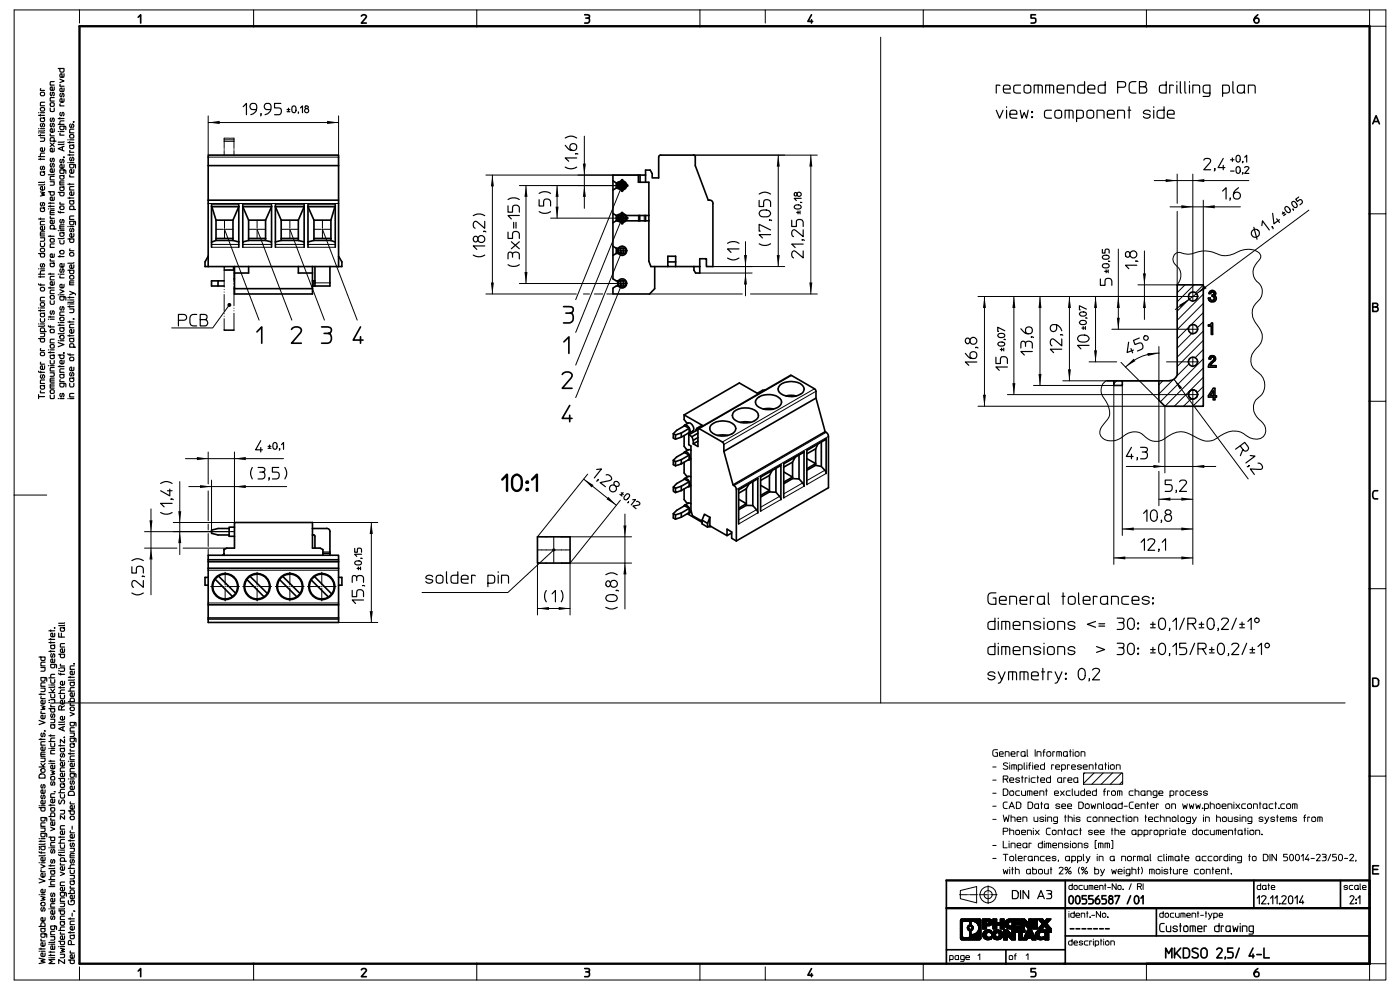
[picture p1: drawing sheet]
<svg xmlns="http://www.w3.org/2000/svg" width="297mm" height="210mm" viewBox="0 0 297 210" stroke-linecap="round" stroke-linejoin="round" font-family="sans-serif">
<g fill="none" stroke="#000" stroke-width=".21">
<path d="M16.9 2.1v2.8M53.8 2.1h-50.8v205.8h13.9M101.1 2.1h-47.3v3.5M148.5 2.1h13.8v2.8M148.5 2.1h-47.4v3.5M148.5 2.1v3.5M162.3 2.1h33.6M186.8 7.9v141.2M243.2 2.1h-47.3v3.5M290.5 2.1h-47.3v3.5M290.5 2.1v3.5h3.5v39.8h-3.5M290.5 2.1h3.5v3.5"/>
<path d="M44.2 26h27.6M44.2 24.6v8.3M44.2 33.3h27.6M47.6 29.3v.7M49.6 29.3v.7M71.8 24.6v8.3M103.1 37.1h32.3M104.5 37.1v25.3M110.2 39.4h20.7M111.6 39.4v20.7M118.2 39.4v6.9M124 28.9v15.3"/>
<path d="M132 39.4l-9.9 24.2M147.1 32.9h26.3M165.1 32.9v23.6M172 32.9v29.5M244.9 38.3h20M249.7 36.9v6.2M253 36.9v24.9M44.2 43.2h27.6M44.9 43.4h5.8M44.9 52.4h5.8M44.9 51.8h5.8M47.6 57.2v.2"/>
<path d="M47.6 48.6l7.4 19.3M49.5 57.2l.1 .2M51.5 43.4h6.1M51.5 52.4h6.1M51.5 51.8h6.1M54.5 48.6l7.4 19.3M58.4 43.4h6.1M58.4 52.4h6.1M58.4 51.8h6.1M61.5 48.6l7.3 19.3M65.3 43.4h5.8M65.3 52.4h5.8"/>
<path d="M65.3 51.8h5.8M66.5 59.6v1.1M66.8 60h3.2M68.4 48.6l7.4 19.3M116.8 46.3h14.1M132 53.2l-9.9 24.2M132 46.3l-9.9 24.2M135.4 45.7v1.1M136.7 45.7v1.1M148.4 57.9h11.2M151.2 56.5h15.3M158.2 51.2v11.6"/>
<path d="M237.2 52.8v17M242.8 53.2v14.6M248.2 43.9h14.9M249.7 44.8v15.6M255.3 42.5v17.9M277.7 44.6l-28.4 21M294 45.4v39.7h-3.5M47.6 70v.1M48.6 64.7l-3.5 4.9h-8.7M49.6 70v.1M49.6 60.1h.1M103.1 62.4h19.2"/>
<path d="M110.2 60.1h20.7M123.8 62.4h1.3M126.1 62.4h1.8M128.7 62.4h1.3M132 60.1l-9.9 24.2M137.8 62.4h19.7M159.2 62.4h14.2M167.9 79.6l-19.6 11.3M207.5 62.9h44.5M208.8 62.9v23.3M215.1 62.9v20.8M220.6 62.9v18.9"/>
<path d="M226.9 62.9v17.9M231 76.8h5.9M232.4 62.9v13.9M235.9 69.8h16.1M237.8 76.9l8.1 8v13.2M241.4 60.4h8.3M245.9 73.5v7.3h-20.4M245.9 74.9a10 10 0 0 0-7.1 2.9M247.5 76.8h4.5M249.7 60.4a2.8 2.8 0 0 0-.1-4 1.53 1.53 0 0 1-.6-2.2 1.53 1.53 0 0 1 2.2-.4 4.5 4.5 0 0 0 2.9-.4 6.3 6.3 0 0 1 4.6 .6 5.6 5.6 0 0 0 4.5-.8 3.4 3.4 0 0 1 4.1 .7 1.34 1.34 0 0 1-.6 1.8 2.93 2.93 0 0 0 .5 4.5 2.67 2.67 0 0 1-.4 3.7 3.4 3.4 0 0 0-.1 5.1 3.2 3.2 0 0 1-.2 4.9 3.1 3.1 0 0 0 .5 5.1 3.3 3.3 0 0 1-.2 5.5 3.1 3.1 0 0 0 .7 4.8 2.06 2.06 0 0 1 .9 2.7 2.06 2.06 0 0 1-2.5 1.1l-1.4-.6a4.3 4.3 0 0 0-5.7 0 3.8 3.8 0 0 1-4.9 .4l-.7-.4a4.4 4.4 0 0 0-5.6 .2 3.4 3.4 0 0 1-5-.4 3.2 3.2 0 0 0-4.4 .3 3.5 3.5 0 0 1-4.3 .3 1.98 1.98 0 0 1 .3-3l.5-.6a2.74 2.74 0 0 0 .3-3.4l-.3-.7a3.6 3.6 0 0 1-1.1-3l.3-.8 .6-.5M251.4 60.4l-1.7 1.7M252.2 69.4l-2.5 2.5"/>
<path d="M252.2 77.2l-2.7 2.7M252.3 63.5l-2.6 2.5M252.8 70.8l-3.1 3M253.3 60.4l-3.6 3.6M255.3 78.1l-8.1 8.1M255.3 76.1l-9.1 9.1M255.3 74.1l-1.8 1.8M255.3 72.2l-5.6 5.5M255.3 70.2l-5.6 5.6M255.3 68.3l-1.3 1.3M255.3 66.3l-2.7 2.7M255.3 64.4l-5.6 5.5"/>
<path d="M255.3 62.4l-5.6 5.5M255.3 60.5l-1.7 1.6M39.3 97.3h20.8M44.2 95.9v6.7M49.7 95.9v20.4M165.7 98.6l-4.3 2.5M170.6 95.8l-4.3 2.4M172.8 82.5l-19.6 11.3M173.1 83l-19.5 11.3M175 99.8l-3.8 2.1M175.3 91.7l-19.6 11.3M175.3 93.1l-4.1 2.3"/>
<path d="M175.8 92.6l-19.6 11.2M207.5 86.2h39.6M213.7 83.7h38.3M219.3 81.8h17M234.9 80.7l-.4 .2M236.3 80.8v38.9M236.9 80.8l-.6 .6M238.1 81.6l-.2 .2M238.1 81.8v31.8M238.9 98.9h19M245.9 100v7.3M246.7 80.8l-.8 .8"/>
<path d="M247.1 86.2v14.1M248.8 80.6l-2.9 3M249.1 80.5l15.7 21.1M252.7 84.6l-1.6 1.6M253 84.8v34.9M255.3 85.9l-.3 .3M255.3 84l-2.3 2.2M255.3 82l-1.4 1.3M255.3 80l-6.2 6.2M294 85.1v39.8h-3.5M3 105h6.9M30.7 112.8h17.9"/>
<path d="M30.7 116.3h6.8M32 107.9v18.3M36.8 110.8h12.9M38.1 102.2v15.4M38.8 116.3h9.3M40 103.2h20.8M44.2 104.1v6.3M44.2 111.2v1.2M44.2 113.2v2.7M44.2 116.5v1.3M44.9 101.8v10.7M66.3 110.8h13.9"/>
<path d="M68.5 117.1h1.5M78.8 110.8v21.2M114 119.4v11M117.5 116.7l-9.8 9h-18.2M119.1 119.4h14.9M119.1 113.9h14.9M123.8 101.6l6.9 5.6M124.7 100.6l-10.7 13.3M131.6 106.1l-10.7 13.3v11M132.6 109v20.2M160.5 108.1l-3.8 2.2M160.8 108.8l-4.1 2.4"/>
<path d="M160.8 101.4l-4.1 2.4M165.4 105.3l-4 2.3M165.7 106l-4.3 2.4M170.3 102.4l-4 2.4M170.6 103.1l-4.3 2.5M175.3 100.4l-4.1 2.4M236.3 118.3h16.7M238.1 112.2h14.9M245.9 105.9h7.1M44.2 131.4h27.6M44.2 127.9h27.6M44.2 121h27.6"/>
<path d="M71.8 132h8.4M114 129.1h6.9M294 124.9v39.7h-3.5M11.6 149.1h273.8M211.6 159l-.7 .1-.3 .3 .1 .9 .3 .1h.6v-.7h-.4M212 159.9h.8a.42 .42 0 0 0-.3-.5 .42 .42 0 0 0-.5 .3l.2 .7h.6M214.5 159.9h.8a.44 .44 0 0 0-.3-.5 .44 .44 0 0 0-.5 .3l.1 .7h.7M216.2 159.5l-.4-.1v1M217.9 159v1.2l.2 .2M219.6 159v1.4M221.3 159.5h.4M221.7 159l-.3 .3v1.1"/>
<path d="M222.1 159.6a.49 .49 0 0 1 .8 .1v.5a.45 .45 0 0 1-.4 .2 .45 .45 0 0 1-.4-.2zM223.8 159.5l-.5-.1v1M224.7 159.4v1M226.9 159.4h.4M227 159v1.4M227.6 159v.1M227.6 159.4v1M228.1 159.6a.49 .49 0 0 1 .8 .1v.5a.45 .45 0 0 1-.4 .2 .45 .45 0 0 1-.4-.2zM210.6 162.7h.7M210.6 165.5h.7M210.6 168.3h.7M210.6 171h.7"/>
<path d="M210.6 173.8h.7M210.6 179.3h.7M212.8 167.3l.7 .1 .3 .2v.7l-.3 .4h-.7zM212.8 172.9l.3 1.4 .4-1 .3 1 .3-1.4M212.8 176.3h.7a.34 .34 0 0 0 .3-.3 .34 .34 0 0 0-.3-.3h-.7v1.4M212.8 178.4v1.4h.9M212.8 165.3v.7M213.3 160.4v-1l.7 .1 .1 .9M213.4 165.3h-.6v-.7h.7a.34 .34 0 0 1 .3 .4 .34 .34 0 0 1-.4 .3l.4 .7M213.7 170.1l-.6 .1-.3 .3 .1 .8 .8 .2M213.8 162a.49 .49 0 0 0-.6-.2 .49 .49 0 0 0-.3 .4l.7 .4a.33 .33 0 0 1 .2 .3 .33 .33 0 0 1-.4 .3l-.6-.2M214.1 171.5l.5-1.4 .6 1.4"/>
<path d="M214.1 178.4v.1M214.1 178.8v1M214.2 165.5h.9a.44 .44 0 0 0-.4-.5 .44 .44 0 0 0-.5 .3l.1 .6 .8 .1M214.2 176.1l.8 .1 .1 .9M214.2 161.8v.1M214.2 162.2v1M214.2 175.7v1.4M214.2 171.1h.8M214.5 173.3l.8 .2v.8M214.5 179.8v-1l.8 .2v.8M214.5 172.9v1.4M214.6 163.2v-1l.9 .1 .1 .9"/>
<path d="M215.1 162.2v1M215.6 176.1h.6l.1 .7a.43 .43 0 0 1-.4 .3 .43 .43 0 0 1-.4-.3zM215.6 170.1l.7 .1 .2 .2 .1 .7-.3 .4h-.7zM215.8 173.8h.8a.42 .42 0 0 0-.3-.5 .42 .42 0 0 0-.5 .3v.6l.8 .1M215.8 179.3h.8a.42 .42 0 0 0-.3-.4 .42 .42 0 0 0-.5 .2l.1 .7h.7M216 163.2l.8-.2-.1-.7-.7-.1v1.4M216.3 165.2a.37 .37 0 0 0-.5-.3 .37 .37 0 0 0-.2 .5l.6 .1a.28 .28 0 0 1 0 .4 .28 .28 0 0 1-.4 .1l-.3-.2M216.3 167.8h-.6l-.2 .3 .1 .6h.7M216.7 167.8v.8l.3 .1h.6v-.9M216.7 176.6h.9a.44 .44 0 0 0-.4-.5 .44 .44 0 0 0-.5 .2l.1 .7 .8 .1M216.7 165h.4M216.9 164.6v1.4"/>
<path d="M217 174.3v-1l.8 .1v.9M217.3 161.8v1.2l.1 .2M217.5 160.2l-.4 .2-.4-.1v-.7l.8-.2v1M217.8 179.6l-.3 .2-.4-.1v-.7l.7-.2 .1 1M217.8 161.8v.1M217.8 162.2v1M217.9 165.1l-.4-.1v1M217.9 168.7v-.9h.9l.1 .9M217.9 177.1v-1l.9 .1v.9M218.1 170.1l.7 .1 .2 .2 .1 .7-.3 .4h-.7zM218.2 162.3h.5M218.3 164.6h.1"/>
<path d="M218.3 165v1M218.4 167.8v.9M218.7 161.8l-.3 .3v1.1M218.8 178.9l-.5-.1v1M219.1 161.8v.1M219.1 162.2v1M219.2 175.7h.1M219.2 176.1v1M219.4 168.3h.8a.42 .42 0 0 0-.3-.5 .42 .42 0 0 0-.5 .3l.1 .6h.7M219.4 173.3v.9l.3 .1h.5v-1M219.5 162.7h.8a.42 .42 0 0 0-.3-.5 .42 .42 0 0 0-.5 .3l.1 .6 .7 .1M219.6 165h-.7l-.1 .3 .1 .6 .7 .1"/>
<path d="M219.6 176.1l.9 1M220 160.4v-1l.8 .2v.8M220 165h.3M220.1 164.6v1.4M220.3 171.3l-.3 .2-.4-.1v-.8l.7-.1 .1 1M220.5 176.1l-.9 1M220.6 168.7v-.9l.8 .1v.8M220.8 165.5h.8a.44 .44 0 0 0-.3-.5 .44 .44 0 0 0-.5 .3l.1 .6 .7 .1M220.8 170.5h.4M220.9 170.1v1.4M221.1 178.4v1.4h-.7l-.1-.8 .8-.2M221.4 173.5a.39 .39 0 0 0-.4-.2 .39 .39 0 0 0-.3 .4l.7 .2a.43 .43 0 0 1-.3 .4 .43 .43 0 0 1-.5-.2"/>
<path d="M221.5 178.4v.1M221.5 178.8v1M221.6 161.8v1.4l-.8-.1v-.7l.8-.2M221.8 167.8h.4M221.8 172.9v.1M221.8 173.3v1M221.9 179.8v-1l1 .2v.8M222 167.3v1.4M222.2 174.3v-1l.9 .1v.9M222.4 171.3l-.3 .2-.4-.1v-.8l.7-.1 .1 1M222.4 178.8v1M222.8 175.7h-.6l-.2 .4v.8l.8 .2"/>
<path d="M222.8 164.6v1.4l-.7-.1-.1-.8 .8-.1M223.3 176.1h.6l.1 .7a.43 .43 0 0 1-.4 .3 .43 .43 0 0 1-.4-.3zM223.3 179.3h.9a.42 .42 0 0 0-.4-.4 .42 .42 0 0 0-.5 .2l.1 .7h.8M223.6 162.3l-.5-.1v1M223.7 168.3h.8a.44 .44 0 0 0-.3-.5 .44 .44 0 0 0-.5 .3l.1 .6h.7M223.9 162.7h.9a.44 .44 0 0 0-.4-.5 .44 .44 0 0 0-.5 .3l.1 .6 .8 .1M224.2 160.4v-1l.9 .2 .1 .8M224.3 174.3l-.7-.1-.1-.6 .2-.3h.6v1.1l-.1 .3h-.7M224.5 177.1v-1l.8 .1v.9M224.6 179.8v-1l.8 .2v.8M224.8 170.7a.39 .39 0 0 0-.5-.2 .39 .39 0 0 0-.2 .4l.7 .2a.42 .42 0 0 1-.3 .4 .42 .42 0 0 1-.5-.2M225 167.8l.8 .9"/>
<path d="M225.2 163.2l.8-.2-.1-.7-.7-.1v1.4M225.2 165.7l-.3 .3-.5-.1v-.8l.8-.1 .1 1M225.2 171h.9a.42 .42 0 0 0-.3-.5 .42 .42 0 0 0-.6 .3l.2 .6 .7 .1M225.7 176.1h.4M225.8 167.8l-.8 .9M225.8 173.3h.4M225.8 175.7v1.4M226 172.9v1.4M226.1 165.1l-.4-.1v1M226.4 160.2l-.3 .2-.5-.1v-.7l.8-.2 .1 1M226.5 171h.8a.44 .44 0 0 0-.3-.5 .44 .44 0 0 0-.5 .3l.1 .6 .7 .1M226.6 165.5h.8a.44 .44 0 0 0-.3-.5 .44 .44 0 0 0-.5 .3l.1 .6 .7 .1"/>
<path d="M226.6 173.3l.8 .2 .1 .8M226.6 172.9v1.4M226.7 179.1a.39 .39 0 0 0-.5-.3 .39 .39 0 0 0-.3 .5l.7 .1a.42 .42 0 0 1-.3 .5 .42 .42 0 0 1-.5-.3M226.9 162.3l-.5-.1v1M227 167.8h-.6l-.2 .3 .1 .6h.7M227.1 178.4v.1M227.1 178.8v1M227.3 162.7h.8a.42 .42 0 0 0-.3-.5 .42 .42 0 0 0-.5 .3l.1 .6 .7 .1M227.3 176.8l-.3 .3-.4-.2v-.7l.7-.1 .1 1M227.5 167.3l.1 1.4M227.6 178.9h.6l.1 .7a.43 .43 0 0 1-.4 .2 .43 .43 0 0 1-.4-.2zM227.9 172.9v.1"/>
<path d="M227.9 173.3v1M228 167.8v.8l.3 .1h.5v-.9M228.6 165.7l-.3 .3-.4-.1v-.8l.7-.1 .1 1M228.6 176.1h-.7l-.1 .2 .1 .7 .7 .1M228.7 179.8v-1l.8 .2 .1 .8M228.8 170.1h.6l.4 .3v.7l-.3 .4h-.7zM229.1 176.1h.3M229.1 173.5a.39 .39 0 0 0-.4-.2 .39 .39 0 0 0-.3 .4l.7 .2a.43 .43 0 0 1-.3 .4 .43 .43 0 0 1-.5-.2M229.2 175.7v1.4M229.3 160.4v-1l.8 .2 .1 .8M229.4 162.4a.39 .39 0 0 0-.5-.2 .39 .39 0 0 0-.2 .5l.7 .1a.42 .42 0 0 1-.4 .4 .42 .42 0 0 1-.4-.2M229.8 162.7h.8a.44 .44 0 0 0-.3-.5 .44 .44 0 0 0-.5 .3l.1 .6 .7 .1"/>
<path d="M229.9 164h8.3v2.4h-8.3zM230.1 167.3v1.4h-.7l-.1-.8 .8-.1M230.1 164l-.2 .2M230.3 170.7a.49 .49 0 0 1 .8 .1v.4a.45 .45 0 0 1-.5 .3 .45 .45 0 0 1-.4-.3zM230.5 168.3h.9a.44 .44 0 0 0-.4-.5 .44 .44 0 0 0-.5 .3l.1 .6h.8M230.8 179.1a.39 .39 0 0 0-.5-.3 .39 .39 0 0 0-.2 .5l.7 .1a.42 .42 0 0 1-.3 .5 .42 .42 0 0 1-.5-.3M231.1 163.2v-1l.7 .1 .1 .9M231.5 170.5l.2 1 .3-.7 .2 .7 .2-1M231.5 173.3h-.7l-.2 .3 .1 .6 .8 .1M231.7 176.3a.37 .37 0 0 0-.4-.3 .37 .37 0 0 0-.3 .5l.7 .2a.4 .4 0 0 1-.3 .4 .4 .4 0 0 1-.5-.3M232 173.4h.6l.1 .6a.48 .48 0 0 1-.8 0zM232.1 164l-2.2 2.2"/>
<path d="M232.2 176.6h.8a.44 .44 0 0 0-.3-.5 .44 .44 0 0 0-.5 .2l.1 .7 .7 .1M232.3 162.2h.4M232.4 161.8v1.4M232.6 167.3v1.4h-.8v-.8l.8-.1M232.6 178.3h-.3v1.7h.3M232.9 171.5v-1l.7 .1 .1 .9M233 179.8v-1l1 .2v.8M233.2 174.3v-1l.7 .1 .1 .9M233.4 176.6h.8a.44 .44 0 0 0-.3-.5 .44 .44 0 0 0-.5 .2l.1 .7 .7 .1M233.5 178.8v1M233.9 162.9l-.3 .3-.4-.1v-.8l.7-.1 .1 1M234 164l-2.4 2.4"/>
<path d="M234.1 170.1v1.2l.1 .2M234.1 167.8h.4M234.4 174.3v-1l.8 .1v.9M234.4 162.2h.3M234.4 179.8v-1l.9 .2 .1 .8M234.5 167.3l-.3 .3v1.1M234.5 161.8v1.4M234.7 170.7a.45 .45 0 0 1 .8 .1v.4a.42 .42 0 0 1-.4 .3 .42 .42 0 0 1-.4-.3zM234.9 178.8v1M235.2 161.8v.1M235.2 162.2v1M235.4 167.8h-.5v.9"/>
<path d="M235.6 173.8h.9a.44 .44 0 0 0-.4-.5 .44 .44 0 0 0-.5 .3l.1 .6 .8 .1M235.8 176.1h.3M235.8 178.3h.3v1.7h-.3M235.9 175.7v1.4M236 164l-2.4 2.4M236.5 176.1l.8 .1v.9M236.5 175.7v1.4M236.7 171.3l-.3 .2-.4-.1v-.8l.7-.1 .1 1M236.8 163.2v-1l.8 .1v.9M237.1 168.7v-.9h.8l.1 .9M237.5 167.8v.9M237.7 173.3h-.6l-.2 .3v.6l.8 .1"/>
<path d="M237.8 176.6h.8a.44 .44 0 0 0-.3-.5 .44 .44 0 0 0-.5 .2l.1 .7 .7 .1M237.9 164l-2.4 2.4M238.1 170.1v1.4l-.8-.1-.1-.7 .9-.2M238.1 173.3h.4M238.2 165.7l-.7 .7M238.3 172.9v1.4M238.5 171h.6M238.9 172.9v.1M238.9 173.3v1M239.4 173.4h.6l.1 .6a.48 .48 0 0 1-.8 0zM240.4 167.8h-.7l-.2 .3 .1 .6h.8M240.4 170.1l-.6 .1-.2 .3v.8l.8 .2"/>
<path d="M240.6 174.3v-1l.7 .1 .1 .9M240.8 167.8l.8 .1v.8M240.8 167.3v1.4M240.8 171h.9a.42 .42 0 0 0-.4-.5 .42 .42 0 0 0-.5 .3l.1 .6 .8 .1M241 176.8l-.3 .3-.5-.2v-.7l.8-.1v1M241.4 177.1l.9-.2-.1-.8h-.8v1.4M242.1 171.5v-1l.8 .1v.9M242.7 177.1l.8-.2-.1-.8h-.7v1.4M242.9 168.5l-.3 .2-.5-.1v-.7l.8-.1 .1 .9M242.9 173.3h.3M243 172.9v1.4M243.3 170.5h.4"/>
<path d="M243.3 168.7v-.9l.9 .1v.8M243.5 170.1v1.4M243.7 173.8h.8a.44 .44 0 0 0-.3-.5 .44 .44 0 0 0-.5 .3v.6l.8 .1M244.1 171h.8a.42 .42 0 0 0-.3-.5 .42 .42 0 0 0-.5 .3l.1 .6 .7 .1M244.4 176.1h-.5v1M244.9 176.1h.6l.1 .7a.43 .43 0 0 1-.4 .3 .43 .43 0 0 1-.4-.3zM245.4 168.7l-.7-.1v-.8h.7v1.1l-.1 .2h-.7M245.7 173.3h-.6l-.2 .3v.6l.8 .1M245.8 170.6l-.5-.1v1M245.9 168.3h.8a.44 .44 0 0 0-.3-.5 .44 .44 0 0 0-.5 .3l.1 .6h.7M246.1 177.1l.7-.1v-.9h-.7v1.4M246.2 173.3l.7 .2 .1 .8"/>
<path d="M246.2 172.9v1.4M247.3 170.7a.49 .49 0 0 1 .8 .1v.4a.45 .45 0 0 1-.4 .3 .45 .45 0 0 1-.4-.3zM247.4 174.3v-1l.8 .1v.9M247.8 176.1h-.5v1M248.2 175.7h.1M248.2 176.1v1M248.2 168.7l.8-.1-.1-.8h-.7v1.3M248.6 171.5v-1l.7 .1 .1 .9M248.7 173.4h.7l.1 .6a.45 .45 0 0 1-.4 .3 .45 .45 0 0 1-.4-.3zM249.4 176.8l-.2 .2h-.5l-.1-.2 .1-.6 .7-.1 .1 1M249.9 167.8h-.5v.9M249.9 172.9v1.2l.1 .2"/>
<path d="M249.9 176.1h.4M250 175.7v1.4M250.4 167.9a.46 .46 0 0 1 .7 .2v.3a.43 .43 0 0 1-.4 .3 .43 .43 0 0 1-.4-.3zM250.5 173.5a.46 .46 0 0 1 .8 .1v.4a.45 .45 0 0 1-.4 .3 .45 .45 0 0 1-.4-.3zM250.6 176.6h.9a.44 .44 0 0 0-.3-.5 .44 .44 0 0 0-.6 .2l.2 .7 .7 .1M250.9 170.5l.2 1 .3-.7 .3 .7 .2-1M252.3 170.5l.2 1 .3-.7 .2 .7 .3-1M252.4 167.8h-.7l-.1 .3 .1 .6h.7M252.6 174.3l-.9-.1 .1-.8 .8-.1v1.1l-.3 .3h-.6M252.8 168.3h.8a.44 .44 0 0 0-.3-.5 .44 .44 0 0 0-.5 .3l.1 .6h.7M252.9 173.3l.5 1 .4-1M253.4 174.3l-.5 .4"/>
<path d="M253.7 170.5l.2 1 .3-.7 .3 .7 .1-1M253.9 175.7v1.4l-.8-.1-.1-.8 .9-.1M254.4 176.1h.6l.1 .7a.43 .43 0 0 1-.4 .3 .43 .43 0 0 1-.4-.3zM254.9 168a.37 .37 0 0 0-.5-.3 .37 .37 0 0 0-.2 .5l.6 .2a.4 .4 0 0 1-.3 .4 .4 .4 0 0 1-.4-.3M255.1 171.4l.1 .1zM255.1 171.5h.1M255.3 172.9v.1M255.3 173.3v1M255.5 171.5l.8-.1v-.8l-.8-.1v1.4M255.7 174.3v-1l.8 .1v.9M256.2 168a.39 .39 0 0 0-.5-.3 .39 .39 0 0 0-.3 .5l.7 .2a.42 .42 0 0 1-.3 .4 .42 .42 0 0 1-.5-.3M256.4 176.1h-.8l-.1 .2 .1 .7 .8 .1"/>
<path d="M256.8 170.5l.8 .2v.8M256.8 176.1v.8l.3 .2h.5v-1M256.8 170.1v1.4M258 177.1v-1l.9 .1 .1 .9M258.1 170.7a.46 .46 0 0 1 .7 .1v.4a.43 .43 0 0 1-.4 .3 .43 .43 0 0 1-.4-.3zM258.1 173.3l.8 .2v.8M258.1 172.9v1.4M258.5 176.1v1M259.3 171h.8a.44 .44 0 0 0-.3-.5 .44 .44 0 0 0-.5 .3l.1 .6 .7 .1M259.4 173.5a.49 .49 0 0 1 .8 .1v.4a.48 .48 0 0 1-.9 0zM259.4 176.6h.8a.44 .44 0 0 0-.3-.5 .44 .44 0 0 0-.5 .2l.1 .7 .7 .1M260.5 171.5v-1l.8 .1v.9"/>
<path d="M260.6 173.3v.9l.3 .1h.5v-1M260.6 177.1v-1l.8 .1 .1 .9M261.8 170.1v.1M261.8 170.5v1M261.9 176.1h.3M262 175.7v1.4M262.2 170.5l.8 1M262.6 173.5a.37 .37 0 0 0-.4-.2 .37 .37 0 0 0-.3 .4l.7 .2a.41 .41 0 0 1-.3 .4 .41 .41 0 0 1-.5-.2M263 170.5l-.8 1M263.1 172.9v.1M263.1 173.3v1M263.5 174.3v-1l.8 .1v.9"/>
<path d="M263.5 176.8l-.3 .3-.5-.2v-.7l.8-.1 .1 1M264 176.1h.3M264.1 175.7v1.4M264.2 170.5l-.6 .1-.2 .2 .1 .6 .7 .1M264.7 170.7a.49 .49 0 0 1 .8 .1v.4a.45 .45 0 0 1-.4 .3 .45 .45 0 0 1-.4-.3zM264.7 175.7h.1M264.7 176.1v1M265.2 176.2a.54 .54 0 0 1 .8 .1v.5a.45 .45 0 0 1-.4 .3 .45 .45 0 0 1-.5-.3zM265.6 174.3l-.8-.1v-.8l.8-.1v1.1l-.2 .3h-.7M265.9 171.5v-1l.8 .1v.9M266.4 177.1v-1l.8 .1v.9M267.2 170.5h.3"/>
<path d="M267.3 170.1v1.4M267.7 176.9l.1 .2zM267.7 177h.1M267.9 173.5a.39 .39 0 0 0-.4-.2 .39 .39 0 0 0-.3 .4l.7 .2a.43 .43 0 0 1-.3 .4 .43 .43 0 0 1-.5-.2M268.3 173.3l.4 1 .5-1M268.7 171.3l-.1 .2h-.5l-.2-.2 .1-.7 .7-.1 .1 1M268.7 174.3l-.4 .4M270.1 170.5l-.7 .1-.2 .2 .1 .6 .8 .1M270.4 173.5a.37 .37 0 0 0-.5-.2 .37 .37 0 0 0-.2 .4l.7 .2a.41 .41 0 0 1-.4 .4 .41 .41 0 0 1-.4-.2M270.5 170.5h.3M270.6 170.1v1.4M270.8 173.3h.4"/>
<path d="M271 172.9v1.4M271.3 171.4l.1 .1zM271.3 171.5h.1M271.6 173.8h.8a.42 .42 0 0 0-.3-.5 .42 .42 0 0 0-.5 .3v.6l.8 .1M272.5 170.5l-.6 .1-.2 .2 .2 .7h.6M272.8 174.3v-1h.9l.1 1M273 170.7a.49 .49 0 0 1 .8 .1v.4a.45 .45 0 0 1-.4 .3 .45 .45 0 0 1-.5-.3zM273.3 173.3v1M274.2 171.5v-1l.9 .1 .1 .9M274.7 170.5v1M275.1 173.5a.39 .39 0 0 0-.5-.2 .39 .39 0 0 0-.3 .4l.7 .2a.43 .43 0 0 1-.3 .4 .43 .43 0 0 1-.5-.2M276.6 173.4h.4"/>
<path d="M277 172.9l-.3 .2v1.2M277.8 173.4l-.4-.1v1M278.4 173.4h.6l.1 .6a.48 .48 0 0 1-.8 0zM279.5 174.3v-1l1 .1v.9M280 173.3v1M294 164.6v43.3h-3.5M203.7 188.9l3.5-.8v3.4l-3.5-.9zM203.8 199.1l.2 .2M203.9 195h-.1M204 194.9h3.8M204 194.9l-.3 .3v3.8l.5-.5M204 194.9l-.2 .3"/>
<path d="M204.1 194.9l-.4 .4M204.2 195.6v3l-.5 .5M204.2 198.4l-.5 .5M204.2 198.4l-.5 .4M204.2 198.3l-.5 .4M204.2 198.1l-.5 .5M204.2 198l-.5 .5M204.2 197.9l-.5 .5M204.2 197.9l-.5 .4M204.2 197.8l-.5 .5M204.2 197.7l-.5 .4M204.2 197.5l-.5 .5"/>
<path d="M204.2 197.5l-.5 .4M204.2 197.4l-.5 .5M204.2 197.3l-.5 .5M204.2 197.2l-.5 .5M204.2 197.1l-.5 .4M204.2 197l-.5 .4M204.2 196.9l-.5 .5M204.2 196.8l-.5 .5M204.2 196.7l-.5 .5M204.2 196.6l-.5 .5M204.2 196.5l-.5 .5M204.2 196.4l-.5 .5"/>
<path d="M204.2 196.3l-.5 .5M204.2 196.2l-.5 .5M204.2 196.1l-.5 .5M204.2 196l-.5 .5M204.2 195.9l-.5 .5M204.2 195.8l-.5 .5M204.2 195.7l-.5 .5M204.2 194.9l-.5 .5M204.2 198.6l.2 .3M204.2 198.7l-.4 .5M204.2 195.6l-.5 .5M204.3 198.8l-.5 .4"/>
<path d="M204.3 198.8l-.5 .5M204.3 194.9l-.6 .6M204.4 198.9l-.5 .4M204.4 194.9l-.7 .7M204.4 195.4l-.2 .2M204.4 195.4h1.1M204.5 194.9l-.8 .8M204.5 198.9l-.5 .5M204.6 194.9l-.9 .9M204.6 198.9l-.4 .5M204.7 194.9l-1 1M204.8 198.9l-.5 .5"/>
<path d="M204.8 194.9l-1.1 1.1M204.9 198.9l-.5 .5M204.9 194.9l-.5 .5M205 198.9l-.5 .5M205 194.9l-.5 .5M205.1 194.9l-.5 .5M205.1 198.9l-.5 .5M205.2 194.9l-.5 .5M205.2 198.9l-.4 .5M205.3 194.9l-.5 .5M205.4 198.9l-.5 .5M205.4 194.9l-.5 .5"/>
<path d="M205.5 195.4l.2 .2-.1 .7M205.5 198.9h-1l-.5 .4M205.5 196.3l-.2 .2M205.5 194.9l-.5 .5M205.5 196.8l-.3 .3M205.5 196.9l-.2 .3M205.5 196.7l-.3 .4M205.6 196.2a.63 .63 0 0 0-.4 .6 .63 .63 0 0 0 .4 .6M205.6 197l-.3 .2M205.6 194.9l-.5 .5M205.6 197.1l-.2 .2M205.7 198.6l-.2 .3"/>
<path d="M205.7 194.9l-.5 .5M205.7 197.6v1M205.7 197.1l-.2 .3 .2 .2M205.8 194.9l-.5 .5M205.8 197.2l-.3 .2M205.8 194.9l-.4 .5M205.9 197.1l-.3 .3M206 194.9l-.5 .5M206 197.9l-.3 .4M206 197.6v.4l-.3 .4M206 197.8l-.3 .3M206 197.7l-.3 .3"/>
<path d="M206 197.5l-.3 .4M206 195.6v.5l-.8 .8M206 196l-.8 .8M206 195.9l-.8 .8M206 195.8l-.3 .3M206 195.7l-.3 .3M206 195.6l-.3 .3M206 196.1l.2 .2-.2 .2M206 198.1l-.3 .4M206 196.1l-.8 .8M206.1 198.1l-.4 .4M206.1 196.2l-.4 .3"/>
<path d="M206.1 194.9l-.6 .5M206.1 196.2l-.3 .3M206.1 197.4l-.1 .2M206.1 198.2l-.4 .4M206.2 196.2a.65 .65 0 0 1 0 1.2M206.2 194.9l-.6 .6M206.2 198.2l-1.2 1.2M206.2 195.4a1.38 1.38 0 0 1 1.4 1.5 1.38 1.38 0 0 1-1.5 1.2l-.1-.1M206.2 196.3l-.2 .3M206.3 196.4l-.2 .2M206.3 194.9l-.7 .6M206.3 198.2l-1.2 1.2"/>
<path d="M206.3 194.9l-.6 .7M206.4 197.2l-.2 .2M206.4 196.5l-.3 .2M206.4 198.2l-1.2 1.2M206.4 196.5l-.2 .3M206.4 197l-.7 .8M206.4 196.7l-.8 .8M206.4 196.6l-.3 .3M206.4 194.9l-.7 .8M206.5 196.9l-.8 .8M206.5 196.8l-.8 .8M206.5 198.2l-1.1 1.2"/>
<path d="M206.6 194.9l-.9 .9M206.7 198.1l-1.3 1.3M206.7 194.9l-.6 .5M206.7 194.9l-.7 .7M206.8 198.1l-1.3 1.3M206.8 194.9l-.5 .5M206.9 194.9l-.5 .5M207 194.9l-.5 .6M207.2 197.8l-1.6 1.6M207.2 194.9l-.6 .6M207.2 194.9l-.5 .6M207.3 194.9l-.6 .6"/>
<path d="M207.4 194.9l-.6 .6M207.5 194.9l-.6 .7M207.6 194.9l-.7 .7M207.7 194.9l-.7 .7M207.8 194.9l.3 .3M207.8 194.9l-.8 .8M207.9 194.9l-.8 .8M208 195l-.8 .8M208.1 199.2l-.2 .1M208.1 195.1l-.8 .8M208.1 199.1l-.3 .2-3.8 .1M208.1 199.1l-.3 .3"/>
<path d="M208.1 198.9l-.5 .5M208.1 198.7l-.7 .7M208.1 198.2l-1.2 1.2M208.1 198.1l-1.3 1.3M208.1 198l-1.4 1.4M208.1 197.7l-1.7 1.7M208.1 197.6l-1.8 1.8M208.1 198.3l-1.1 1.1M208.1 197.8l-1.6 1.6M208.1 197.5l-1.9 1.9M208.1 197.3l-2.1 2.1M208.1 197.1l-2.3 2.3"/>
<path d="M208.1 196.7l-.6 .6M208.1 196.6l-.5 .5M208.1 196.3l-.5 .5M208.1 196.2l-.5 .5M208.1 195.8l-.6 .6M208.1 195.4l-.7 .7M208.1 195.3l-.7 .8M208.1 199l-.4 .4M208.1 198.7l-.6 .7M208.1 198.6l-.8 .8M208.1 198.5l-.9 .9M208.1 198.4l-1 1"/>
<path d="M208.1 197.9l-1.5 1.5M208.1 197.4l-2 2M208.1 197.2l-2.2 2.2M208.1 197l-2.4 2.4M208.1 196.9l-.8 .9M208.1 196.8l-.6 .6M208.1 196.5l-.5 .5M208.1 196.4l-.5 .5M208.1 196.1l-.5 .5M208.1 196l-.5 .5M208.1 195.9l-.5 .6M208.1 195.7l-.6 .6"/>
<path d="M208.1 195.6l-.6 .6M208.1 195.5l-.6 .7M208.1 195.2l-.8 .8M208.1 195.2v3.9M208.5 194.9l-.1 .1M208.6 194.9l-.2 .2M208.7 194.9l-.3 .3M208.8 194.9l-.4 .4M208.9 197.4l-.3 .4M208.9 194.9l-.5 .5M209 194.9l-.6 .6M209.1 194.9l-.7 .7"/>
<path d="M209.1 197.3l-.6 .7M209.2 194.9l-.8 .8M209.3 198.3l-.7 .6M209.3 198.2l-.7 .7M209.3 197.3l-.8 .8M209.3 198.5l-.6 .5M209.3 198.4l-.6 .6M209.3 198.5l-.5 .6M209.3 197l-.1 .1M209.3 196.9l-.2 .2M209.3 196.8l-.3 .3M209.3 196.5l-.6 .6"/>
<path d="M209.3 196.7l-.3 .4M209.3 196.6l-.5 .5M209.3 195.8l-.9 .9M209.3 195.7l-.9 .9M209.3 195.6l-.9 .9M209.3 195.5l-.9 .9M209.3 195.4l-.9 .9M209.3 194.9l-.9 .9M209.3 198l-.7 .8M209.3 195.4l.5-.5h-1.4v2.2M209.3 195.9l-.9 .9M209.4 198v.6"/>
<path d="M209.4 194.9l-1 1M209.4 198.7l-.5 .4M209.4 198.7l-.4 .5M209.4 195.9l-1 1M209.4 197.3l-1 .9M209.5 194.9l-1.1 1.1M209.5 198.8l-.2-.2-.5 .5M209.5 197.3l-1.1 1M209.5 195.4l.3 .2-.3 .3M209.5 198.8l-.4 .4M209.6 194.9l-1.2 1.2M209.6 198.8l-.5 .5"/>
<path d="M209.6 197.3l-1.1 1.1M209.7 197.3a1.05 1.05 0 0 0-1.2 1 1.05 1.05 0 0 0 1.2 1l.6-.1M209.7 198.8l-.5 .5M209.7 197.3l-1.2 1.2M209.7 194.9l-1.3 1.3M209.7 197.3l.6 .1M209.8 197.3l-1.3 1.3M209.8 198.8l-.5 .5M209.8 196.4h-.5v.7h-.9M209.8 194.9a.74 .74 0 0 1 .8 .7 .74 .74 0 0 1-.8 .8M209.9 194.9l-.5 .5M209.9 197.3l-1.4 1.3"/>
<path d="M209.9 194.9l-.4 .5h-.2v.5h.2l-1.1 1M209.9 197.3l-1.4 1.4M209.9 198.8l-.5 .5M210 197.8l-.5 .1M210 198.8l-.5-.1-.5 .5M210 198.8l.3-.2v.6M210 195l-.4 .4M210 197.3l-.7 .7M210.1 198.7l-.7 .6M210.1 197.3l-.4 .5M210.1 195l-.4 .4M210.2 195l-.5 .5"/>
<path d="M210.2 197.3l-.4 .5M210.3 199.2h.1M210.3 198.6l-.8 .8M210.3 198.8l-.5 .5M210.3 197.9v.1M210.3 197.8l-.2 .1M210.3 197.7l-.2 .2M210.3 197.5l-.3 .3M210.3 195.1l-.5 .5M210.3 199l-.3 .3M210.3 198.9l-.4 .4M210.3 199.1l-.2 .2"/>
<path d="M210.3 198.7l-.6 .6M210.3 197.9h-.1M210.3 197.5l-.4 .3M210.3 197.4l-.5 .4M210.3 197.4v.6l-.4-.2M210.3 195.1l-1.8 2M210.4 195.2l-1.8 1.9M210.4 196l-.2 .3M210.4 195.3l-1.8 1.8M210.5 195.3l-1.1 1.1M210.5 195.9l-.5 .4M210.5 195.5l-.9 .9"/>
<path d="M210.5 195.4l-1 1M210.5 195.7l-.6 .7M210.5 195.6l-.7 .8M210.5 195.5l-.8 .9M210.6 182.1h.7M210.6 194.9v2.2h.9v-.9h.7v.9h.8M210.6 194.9h.9v.8h.7v-.8M210.6 194.9h.1M210.7 194.9l-.1 .1M210.9 194.9l-.3 .2M210.9 197.4l-.4 .4M210.9 197.4l.5-.1 .9 .1"/>
<path d="M210.9 199.2l.4 .1 1-.1M211 197.4a1.03 1.03 0 0 0 0 1.8l.5-.5M211 194.9l-.4 .3M211.1 194.9l-.5 .4M211.1 197.3l-.7 .7M211.1 194.9l-.5 .5M211.2 198.3l-.6 .6M211.2 198.4l-.6 .6M211.2 197.3l-.8 .8M211.2 198.5l-.5 .5M211.2 198.2l-.7 .7M211.2 194.9l-.6 .6"/>
<path d="M211.2 198.5l-.5 .6M211.3 198.6l-.5 .5M211.3 198l-.8 .8M211.3 198.7l-.4 .5M211.3 194.9l-.7 .7M211.3 197.3l-.9 1M211.4 198.7l-.5 .5M211.5 197.3l-1.1 1M211.5 196.9l-.1 .2M211.5 196.8l-.2 .3M211.5 196.8l-.3 .3M211.5 196.7l-.4 .4"/>
<path d="M211.5 196.6l-.5 .5M211.5 196.5l-.6 .6M211.5 196.4l-.7 .7M211.5 196.3l-.8 .8M211.5 195.6l-.9 .8M211.5 195.5l-.9 .8M211.5 195.4l-.9 .8M211.5 195.3l-.9 .8M211.5 195.2l-.9 .8M211.5 195.1l-.9 .8M211.5 195l-.9 .8M211.5 194.9l-.9 .8"/>
<path d="M211.5 195.7l-.9 .8M211.5 198.8l-.5 .4M211.6 197.3l-1.2 1.1M211.6 195.7l-1 .9M211.6 198.8l-.5 .5M211.7 197.3l-1.3 1.2M211.7 195.7l-1.1 1M211.7 197.3l-1.3 1.3M211.8 195.7l-1.2 1.1M211.8 198.7l-.6 .6M211.8 197.3l-1.4 1.4M211.9 198l-.4-.1a.49 .49 0 0 0-.2 .7"/>
<path d="M211.9 198a.5 .5 0 0 1-.4 .8l-.2-.2M211.9 195.7l-1.3 1.2M211.9 197.3l-1.4 1.4M212 195.7l-1.4 1.3M212 198.2l.5-.5-.5 .6M212 197.3l-.6 .6M212.1 197.3l-.5 .5M212.1 195.7l-.6 .5M212.1 197.4l-.4 .5M212.2 197.4l-.5 .5M212.2 194.9h.8M212.2 194.9v.1"/>
<path d="M212.3 197.4a1.03 1.03 0 0 1 0 1.8M212.3 197.4l-.5 .5M212.3 194.9l-.1 .1M212.3 197.5l-.5 .5M212.4 197.5l-.5 .5M212.4 194.9l-.2 .2M212.4 197.5l-.5 .6M212.5 194.9l-.3 .4M212.5 197.6l-.6 .5M212.6 194.9l-.4 .5M212.6 197.8l-.7 .6M212.7 198.8l-.4 .4"/>
<path d="M212.7 197.8l-.8 .8M212.7 197.9l-1.5 1.4M212.7 194.9l-.5 .5M212.7 198.6l-.6 .7M212.7 198l-1.4 1.3M212.8 198.5l-.9 .8M212.8 198.1l-1.3 1.2M212.8 198l-1.4 1.3M212.8 198.4l-1 .9M212.8 198.3l-1.1 1M212.8 198.2l-1.2 1.1M212.8 181.2h.5v1.4"/>
<path d="M212.8 184.4l.2 1 .3-.7 .3 .7 .2-1M212.8 194.9l-.6 .6M212.9 194.9l-1.3 1.3M212.9 199.4h.8v-.9l.9 .9M212.9 197.3h.1M213 197v.1M213 196.9l-.1 .2M213 196.8l-.2 .3M213 196.7l-.3 .4M213 196.6l-.5 .5M213 196.5l-.5 .6M213 196.4l-.6 .7"/>
<path d="M213 196.3l-.7 .8M213 196.2l-.8 .8M213 196.1l-.8 .8M213 196l-.8 .8M213 195.9l-.8 .8M213 195.8l-.8 .8M213 195.7l-.8 .8M213 195.6l-.8 .8M213 195.5l-.8 .8M213 195.4l-.8 .8M213 195.3l-.9 .9M213 195.2l-1 1"/>
<path d="M213 195.1l-1.1 1.1M213 195l-1.2 1.2M213 194.9l-1.3 1.3M213 194.9v2.2M213 197.3l-.1 .1M213.1 196l1.1-1.1a1.06 1.06 0 0 0-1.1 1.1 1.06 1.06 0 0 0 1.1 1.1M213.1 197.3l-.2 .2M213.2 197.3l-.3 .3M213.3 197.3l-.4 .4M213.3 181.2h.5M213.4 197.3l-.5 .5M213.5 197.3l-.6 .6"/>
<path d="M213.6 195.1l-.3 .4M213.6 197.3l-.7 .7M213.7 197.3l.9 .8v-.8h.8v2.1h-.8M213.7 199.3v.1M213.7 199.2l-.1 .2M213.7 199.1l-.2 .3M213.7 199l-.3 .4M213.7 198.9l-.4 .5M213.7 198.8l-.5 .6M213.7 198.7l-.6 .7M213.7 198.6l-.7 .8M213.7 197.3l-.8 .8"/>
<path d="M213.7 197.3h-.8v2.1M213.8 197.3l-.9 .9M213.8 197.4l-.9 .9M213.9 197.4l-1 1M213.9 195l-.7 .6M213.9 197.4l-1 1.1M213.9 196l-.6 .6M214 197.5l-1.1 1.1M214 196.1l-.6 .6M214 195.9l-.7 .6M214 196.1l-.6 .5M214 194.9l-.9 .9"/>
<path d="M214 197.5l-1.1 1.2M214 196.2l-.5 .5M214 196.3l-.5 .5M214.1 196.3v-.6l-.8 .8M214.1 195.6l.3-.1 .2 .1M214.1 197.6l-1.2 1.2M214.1 196.3l-.5 .5M214.1 197.7l-1.2 1.2M214.1 196.4l-.5 .5M214.1 194.9l-1 1M214.1 197.7l-1.2 1.3M214.2 194.9h2.2v.5"/>
<path d="M214.2 196.4l-.5 .5M214.2 197.8l-1.3 1.3M214.2 184h.1M214.2 184.4v1M214.2 181.8a.51 .51 0 0 1 .9 .1v.4a.45 .45 0 0 1-.5 .3 .45 .45 0 0 1-.4-.3zM214.2 197.8l-1.3 1.4M214.3 197.9l-1.4 1.4M214.3 194.9l-1.2 1.2M214.3 196.5l-.5 .5M214.4 198l-.6 .5M214.4 194.9l-1.3 1.3M214.5 198l-.6 .6"/>
<path d="M214.5 196.4l-.6 .6M214.5 194.9l-1.4 1.3M214.5 198.1l-.5 .6M214.6 197.3h.1M214.6 194.9l-1.4 1.4M214.6 184.4h.4M214.7 194.9l-1.5 1.5M214.7 197.3l-.1 .1M214.8 194.9l-.7 .7M214.8 184v1.4M214.8 197.3l-.2 .2M214.9 194.9l-.6 .6"/>
<path d="M214.9 197.3l-.3 .3M215 197.3l-.4 .4M215 194.9l-.6 .6M215.1 197.3l-.5 .5M215.1 194.9l-.6 .6M215.2 194.9l-.7 .7M215.2 197.3l-.6 .6M215.3 194.9l-.7 .7M215.3 197.3l-.7 .7M215.4 194.9l-.8 .8a.47 .47 0 0 1 .1 .5 .47 .47 0 0 1-.4 .3l-.2-.2M215.4 184.4l.8 .1v.9M215.4 199.3l-.1 .1"/>
<path d="M215.4 199.2l-.2 .2M215.4 199.1l-.3 .3M215.4 199l-.3 .4M215.4 198.9l-.5 .5M215.4 198.8l-.6 .6M215.4 198.7l-.7 .7M215.4 198.6l-.8 .8M215.4 198.5l-.8 .8M215.4 198.4l-.9 .9M215.4 198.3l-.9 .9M215.4 198.2l-1 1M215.4 198.1l-1 1"/>
<path d="M215.4 198l-1.1 1.1M215.4 197.9l-1.1 1.2M215.4 197.8l-1.2 1.2M215.4 197.7l-1.2 1.3M215.4 197.6l-1.3 1.3M215.4 197.5l-1.3 1.4M215.4 197.4l-1.4 1.4M215.4 197.3l-1.4 1.4M215.4 197.3l-.8 .8M215.4 184v1.4M215.4 195.7h1v.5h-1M215.4 195.7l-1.2 1.4h2.2v-.5h-1v-.4"/>
<path d="M215.4 196.5l-.5 .6M215.4 195.5l-1.4 1.5M215.4 196.4l-.6 .7M215.4 195.4l-.7 .8M215.4 196.3l-.7 .8M215.4 196.2l-.8 .9M215.4 195.6l-1.4 1.4M215.5 181.2v1.2l.1 .2M215.5 194.9l-.8 .8M215.5 197.3h2v.5h-.6v1.6h-.8v-1.6h-.6zM215.5 196.6l-.5 .5M215.5 194.9l-.8 .9"/>
<path d="M215.5 195.7l-1.3 1.4M215.6 197.3h-.1M215.6 196.6l-.5 .5M215.6 195.7l-1.3 1.4M215.7 194.9l-1 1M215.7 197.3l-.2 .1M215.7 196.6l-.5 .5M215.7 195.7l-1.3 1.4M215.8 194.9l-1.1 1.1M215.8 196.6l-.5 .5M215.8 197.3l-.3 .2M215.8 195.7l-1.3 1.4"/>
<path d="M215.9 197.3l-.4 .3M215.9 194.9l-1.2 1.2M215.9 196.6l-.5 .5M215.9 195.7l-.5 .5M216 197.3l-.5 .4M216 196.6l-.5 .5M216 194.9l-.5 .5M216 182.1h.9a.44 .44 0 0 0-.4-.5 .44 .44 0 0 0-.5 .3l.1 .6 .8 .1M216 195.7l-.5 .5M216 194.9l-.4 .5M216.1 197.3l-.6 .5M216.1 196.6l-.5 .5"/>
<path d="M216.1 195.7l-.5 .5M216.1 194.9l-.4 .5M216.2 196.6l-.5 .5M216.2 197.3l-.6 .5M216.2 195.7l-.5 .5M216.3 194.9l-.5 .5M216.3 196.6l-.5 .5M216.3 197.3l-.6 .5M216.3 195.7l-.5 .5M216.4 195.4h.1M216.4 197.3l-.6 .5M216.4 196.9l-.2 .2"/>
<path d="M216.4 196.8l-.3 .3M216.4 196.2h-.1M216.4 196.1l-.2 .1M216.4 195.9l-.4 .3M216.4 195.8l-.5 .4M216.4 195.1l-.3 .3M216.4 195l-.4 .4M216.4 195.2l-.3 .2M216.4 196.9l-.1 .2M216.4 196.7l-.4 .4M216.4 196.6l-.5 .5M216.4 196l-.3 .2"/>
<path d="M216.4 195.3l-.1 .1M216.4 194.9l-.5 .5M216.4 195.4h-1v.3M216.5 197.3l-.6 .5M216.5 194.9h.1M216.5 194.9h.8l.9 .9v-.9h.8v2.2h-.8l-.9-1v1h-.8zM216.6 197.3l-.6 .5M216.6 194.9l-.1 .1M216.7 197.3l-.6 .6M216.7 194.9l-.2 .2M216.9 197.3l-.8 .7M216.9 194.9l-.4 .3"/>
<path d="M216.9 199l-.4 .4M216.9 198.9l-.5 .5M216.9 198.6l-.8 .8M216.9 198.5l-.8 .8M216.9 198.1l-.8 .8M216.9 198l-.8 .8M216.9 199.3l-.1 .1M216.9 199.2l-.2 .2M216.9 199.1l-.3 .3M216.9 198.8l-.6 .6M216.9 198.7l-.7 .7M216.9 198.4l-.8 .8"/>
<path d="M216.9 198.3l-.8 .8M216.9 198.2l-.8 .8M216.9 197.9l-.8 .8M216.9 194.9l-.4 .4M217 197.3l-.9 .8M217 199.4l1-2.1h.8l1 2.1M217 194.9l-.5 .5M217.1 197.3l-1 1M217.1 194.9l-.6 .6M217.2 197.3l-1.1 1M217.2 197.3l-1.1 1.1M217.2 194.9l-.7 .7"/>
<path d="M217.3 194.9l-.8 .8M217.3 197.3l-1.2 1.2M217.3 196.8l-.2 .3M217.3 196.7l-.3 .4M217.3 196.3l-.7 .8M217.3 196.9v.2M217.3 196.8l-.1 .3M217.3 196.6l-.4 .5M217.3 196.5l-.5 .6M217.3 196.3l-.6 .8M217.4 195l-.9 .8M217.5 195l-1 .9"/>
<path d="M217.5 197.5l-.3 .3M217.5 197.4l-.4 .4M217.5 197.3l-.5 .5M217.5 197.7l-.2 .1M217.5 197.3l-1.4 1.3M217.5 195l-1 1M217.5 195.1l-1 1M217.6 195.1l-1.1 1.1M217.6 195.2l-1.1 1.1M217.7 195.3l-1.2 1.1M217.7 181.7l-.4-.1v1M217.7 195.3l-1.2 1.2"/>
<path d="M217.8 195.4l-1.3 1.2M217.8 195.4l-1.3 1.3M217.9 195.5l-1.4 1.3M217.9 195.5l-1.4 1.4M217.9 199.2l-.1 .2M217.9 195.6l-1.4 1.4M218 199.1l-.3 .3M218 195.6l-.6 .6M218 199l-.2 .4h-.8M218 199h.8M218.1 195.7l-.6 .5M218.1 197.3l-.2 .1"/>
<path d="M218.1 195.7l-.6 .6M218.1 197.3l-.3 .2M218.2 195.7l-.6 .6M218.2 198.5l-.8 .9M218.2 198.4l-.9 1M218.2 197.3l-.5 .4M218.3 194.9l-.1 .1M218.3 198.3l-1.1 1.1M218.3 198.5l-.8 .9M218.3 198.1l-1.2 1.3M218.3 197.3l-.6 .6M218.4 198l.2 .5h-.4z"/>
<path d="M218.4 194.9l-.2 .2M218.4 198.5l-.8 .9M218.4 197.3l-.8 .8M218.5 194.9l-.3 .3M218.5 197.3l-1 1M218.5 198.5l-.4 .5M218.6 185.1l-.2 .2h-.5l-.1-.2v-.6l.8-.1 .1 1M218.6 197.3l-1.2 1.2M218.6 194.9l-.4 .4M218.7 194.9l-.5 .5M218.7 197.3l-1.4 1.3M218.8 194.9l-.6 .6"/>
<path d="M218.8 199l.1 .4h.9M218.8 197.3l-1.6 1.5M218.9 197.3l-1.7 1.7M218.9 194.9l-.7 .7M218.9 197.4l-1.8 1.8M218.9 197.5l-.5 .5M218.9 197.4l-1.9 2M219 182.3l-.3 .3-.5-.1v-.8l.8-.1v1M219 197.6l-.6 .5M219 194.9l-.8 .8M219 197.7l-.5 .5M219 195.6l-1.1 1.1"/>
<path d="M219 195.1l-1.3 1.4M219 195l-1.4 1.4M219 197v.1M219 196.9l-.1 .2M219 196.8l-.2 .3M219 196.7l-.3 .4M219 196.6l-.3 .5M219 196.5l-.5 .6M219 196.5l-.6 .6M219 196.3l-.7 .8M219 196.2l-.7 .9M219 196.1l-.8 .9"/>
<path d="M219 196.1l-.9 .8M219 196l-.9 .9M219 195.9l-.9 .9M219 195.7l-1 1.1M219 195.6l-1.1 1.2M219 195.5l-1.2 1.2M219 195.4l-1.2 1.2M219 195.3l-1.2 1.3M219 195.2l-1.3 1.3M219 197.7l-.5 .6M219.1 184v1.4l.7-.1v-.8l-.7-.1M219.1 197.8l-.6 .5"/>
<path d="M219.1 197.9l-.6 .5M219.1 198l-.9 1M219.1 197.9l-.5 .6M219.2 198l-.9 1M219.2 198.1l-.8 .9M219.2 197.1h.9M219.3 198.2l-.9 .8M219.3 194.9l-.1 .1M219.3 198.3l-.8 .7M219.3 198.3l-.6 .7M219.4 198.4l-.6 .6M219.4 194.9l-.2 .2"/>
<path d="M219.4 198.5l-.6 .6M219.4 198.5l-.6 .5M219.4 198.6l-.5 .6M219.5 182.6v-1l.7 .1 .1 .9M219.5 198.6l-.6 .6M219.5 198.7l-.6 .6M219.5 194.9l-.3 .3M219.5 198.8l-.5 .6M219.6 194.9l-.4 .4M219.6 198.9l-.6 .5M219.6 198.4l1.1-1.1h2.4v.5h-.6v1.6h-.8M219.6 198.9l-.5 .5"/>
<path d="M219.6 198.5a1.11 1.11 0 0 0 1.2 .8M219.6 198.1v.4M219.6 199.1l-.2 .3M219.6 199l-.3 .4M219.7 194.9l-.5 .5M219.7 199.1l-.2 .3M219.7 199.2l-.2 .2M219.7 199.3l-.1 .1M219.8 194.9l-.6 .6M219.8 199.3l-.1 .1M219.9 194.9l-.7 .7M220 194.9l-.8 .8"/>
<path d="M220.1 194.9h-.9v2.2M220.1 195.8l-.9 .9M220.1 195.7l-.9 .9M220.1 195.4l-.9 .9M220.1 195.3l-.9 .9M220.1 195l-.9 .9M220.1 194.9l-.9 .9M220.1 195.2l-.9 .9M220.1 196.7l-.4 .4M220.1 196.6l-.5 .5M220.1 196.3l-.8 .8M220.1 196.1l-.9 .8"/>
<path d="M220.1 197l-.1 .1M220.1 196.9l-.2 .2M220.1 196.8l-.3 .3M220.1 196.5l-.6 .6M220.1 196.4l-.7 .7M220.1 196.2l-.9 .9M220.1 196l-.9 .9M220.1 195.9l-.9 .9M220.1 195.6l-.9 .9M220.1 195.5l-.9 .9M220.1 195.1l-.9 .9M220.1 194.9v2.2"/>
<path d="M220.1 197.4l-.4 .4M220.2 194.9h1l.4 .5 .4-.5h1l-.9 1.1 1 1.1h-1l-.5-.6-.5 .6h-1l1-1.1zM220.3 197.3l-.7 .7M220.3 184.5a.49 .49 0 0 1 .9 .2v.4a.45 .45 0 0 1-.5 .3 .45 .45 0 0 1-.4-.3zM220.4 194.9l-.1 .1M220.4 198.3l-.5 .7 .5-.6M220.4 198.2l-.6 .7M220.5 194.9l-.2 .1M220.5 198.5l-.6 .5M220.5 198.5l-.5 .6M220.5 198l-.8 .8M220.5 197.3l-.9 .8"/>
<path d="M220.5 198.6l-.5 .5M220.5 198.7l-.4 .5M220.6 194.9l-.2 .2M220.6 197.3l-1 1M220.6 198.7l-.5 .5M220.6 198.7l-.4 .5M220.7 194.9l-.3 .2M220.7 198.7l.5 .1M220.7 197.3a1.06 1.06 0 0 0-1.1 .8M220.8 197.3l-1.2 1.1M220.8 198.8l-.5 .5M220.8 194.9l-.3 .4"/>
<path d="M220.9 198.8l-.5 .5M220.9 197.3l-1.3 1.2M220.9 197.8h-.2a.56 .56 0 0 0 0 1l-.5 .5M220.9 194.9l-.3 .4M221 197.3l-1.4 1.3M221 198.8l-.5 .5M221.1 194.9l-.5 .5M221.1 198.8l-.5 .5M221.1 197.3l-1.4 1.4M221.2 197.3l-1.5 1.4M221.2 194.9l-.5 .5M221.2 194.9l-.5 .6"/>
<path d="M221.3 197.3l-.6 .5M221.3 195l-.6 .5M221.3 198.7l-.7 .6M221.3 195l-.5 .6M221.4 196.8l-.3 .3M221.4 195.1l-.6 .5M221.4 197.3l-.6 .5M221.4 195.1l-.5 .6M221.4 199.2h.1M221.4 195.2l-.5 .5M221.4 199.1l-.1 .2M221.4 199l-.2 .3"/>
<path d="M221.4 199l-.3 .3M221.4 198.9l-.5 .4M221.4 198.7l-.6 .6M221.4 199.2v-.6l-.7 .8M221.4 199.2l-.6 .1M221.5 195.3l-.5 .5 .5-.5M221.5 197.3l-.6 .5h.8v1.6M221.5 198.6l-.3 .2M221.5 181.6l-.6 .1-.2 .2 .1 .6 .7 .1M221.6 184.4v.8l.3 .2h.5v-1M221.6 195.4l-.5 .5M221.6 197.3l-.6 .5"/>
<path d="M221.7 197.3l-.6 .5M221.8 197.3l-.6 .5M221.9 197.3l-.6 .5M221.9 182.1h.9a.44 .44 0 0 0-.4-.5 .44 .44 0 0 0-.5 .3l.1 .6 .8 .1M222 197.3l-.6 .5M222 197.3l-.5 .5M222 194.9l-.1 .1M222.1 195.9l-1.1 1.2M222.1 197.3l-.5 .5M222.1 194.9l-1 1M222.2 196l-.5 .6M222.2 194.9l-1.7 1.8"/>
<path d="M222.2 196.1l-.5 .5M222.2 197.3l-.5 .5M222.3 196.1l-.5 .6M222.3 196.2l-.5 .5M222.3 194.9l-2.1 2.2M222.4 196.2l-.5 .6M222.4 197.3l-.7 .6M222.4 196.3l-.5 .5M222.4 194.9l-2.1 2.2M222.5 197.3l-.8 .7M222.5 196.3l-.6 .6M222.5 196.4l-.5 .5"/>
<path d="M222.5 199.3v.1M222.5 199.2l-.1 .2M222.5 199.2l-.2 .2M222.5 199.1l-.3 .3M222.5 199l-.4 .4M222.5 198.9l-.5 .5M222.5 198.8l-.6 .6M222.5 198.7l-.7 .7M222.5 198.6l-.8 .8M222.5 198.5l-.8 .8M222.5 198.4l-.8 .8M222.5 198.3l-.8 .8"/>
<path d="M222.5 198.2l-.8 .8M222.5 198.1l-.8 .8M222.5 198l-.8 .8M222.5 197.9l-.8 .8M222.5 194.9l-2.1 2.2M222.5 197.3l-.8 .8M222.5 196.5l-.5 .5M222.6 194.9l-2.1 2.2M222.6 196.5l-.5 .5M222.6 196.6l-.4 .5M222.6 197.3l-.9 .9M222.7 196.6l-.5 .5"/>
<path d="M222.7 194.9l-2.1 2.2M222.7 196.7l-.3 .4M222.7 197.3l-1 1M222.8 196.7l-.3 .4M222.8 194.9l-2.1 2.2M222.8 196.8l-.2 .3M222.8 184.4h.4M222.8 195.1l-1.9 2M222.8 197.3l-1.1 1.1M222.9 196.8l-.2 .3M222.9 196.9l-.2 .2M222.9 194.9l-2.1 2.2"/>
<path d="M222.9 197.3l-1.2 1.2M223 196.9l-.2 .2M223 184v1.4M223 197v.1M223 197.3l-1.3 1.3M223.1 197v.1M223.1 197.7l-.1 .1M223.1 197.6l-.2 .2M223.1 197.5l-.3 .3M223.1 197.4l-.4 .4M223.1 197.3l-.5 .5M224 181.8a.36 .36 0 0 0-.4-.2 .36 .36 0 0 0-.3 .4l.7 .2a.4 .4 0 0 1-.3 .4 .4 .4 0 0 1-.5-.2"/>
<path d="M224.5 182.5v.2M224.7 184.2a.41 .41 0 0 1 .5-.2 .41 .41 0 0 1 .3 .5l-.8 .9h.8M226.8 193.3v.1M226.8 193.7v.9M226.9 182.3l-.3 .3-.5-.1v-.8l.8-.1v1M227.1 184l-1 1.4M227.4 182.6l.7-.2v-.7l-.7-.1v1.4M227.4 199.2v1.3l-.6-.1-.1-.2v-.5l.7-.1M227.5 187.5v1.2h-.6l-.1-.3v-.4l.7-.2M227.9 193.3v1.3l-.7-.1v-.7l.7-.1M227.9 187.9h.6v.5a.37 .37 0 0 1-.3 .3 .37 .37 0 0 1-.4-.3zM228.2 194.2h.8a.4 .4 0 0 0-.3-.5 .4 .4 0 0 0-.5 .2l.2 .6 .6 .1"/>
<path d="M228.6 182.6l.8-.2-.1-.7-.7-.1v1.4M229 184l-.2 .5 .2 .9M229.4 194.6v-.9l.7 .1v.8M229.6 187.8h-.4l-.3 .3 .1 .5 .6 .1M229.7 199.8a.35 .35 0 0 0-.4-.2 .35 .35 0 0 0-.3 .4l.7 .1a.37 .37 0 0 1-.3 .4 .37 .37 0 0 1-.4-.2M229.8 181.2v1.2l.2 .2M230 187.8v.6l.2 .3h.5v-.9M230.4 181.6l.4 1 .4-1M230.5 193.7h.3M230.5 184l-.9 1.4M230.6 193.3v1.3M230.8 199.6h-.5l-.3 .2 .2 .6 .6 .1"/>
<path d="M230.8 182.6l-.4 .4M231 188.7v-.9l.8 .1v.8M231.2 194.5l.1 .1zM231.2 194.5h.1M231.5 187.8v.9M231.6 199.7l-.4-.1v.9M231.6 194.2h.6M232 199.2v.1M232 199.6v.9M232.2 188.3h.7a.39 .39 0 0 0-.2-.5 .39 .39 0 0 0-.5 .3l.1 .5 .6 .1M232.2 184v1.4l.8-.1v-.8l-.8-.1M232.8 181.2v.1"/>
<path d="M232.8 181.6v1M233.2 182.6v-1l.8 .1v.9M233.3 188.7v-.9l.7 .1v.8M233.5 184.4l.4 1 .4-1M233.5 193.3v1.3l-.9-1.3v1.3M233.5 199.6h.3M233.6 199.2v1.3M233.9 185.4l-.2 .3-.2 .1M233.9 193.8h.6l.1 .5a.4 .4 0 0 1-.4 .3 .4 .4 0 0 1-.3-.3zM234.1 199.2v.1M234.1 199.6v.9M234.4 187.8h.2"/>
<path d="M234.5 187.5v1.2M234.6 199.7l.5-.1 .2 .6a.4 .4 0 0 1-.4 .3 .4 .4 0 0 1-.4-.3zM234.9 194.5l.2 .1zM235 194.5h.1M235 188.3h.6M235.8 184.4l.2 1 .3-.7 .3 .7 .2-1M236.4 182.3l-.4 .3-.4-.1v-.8l.8-.1v1M236.8 187.5v1.2l-.9-1.2v1.2M237.2 184.9h.9a.44 .44 0 0 0-.4-.5 .44 .44 0 0 0-.5 .3l.1 .6 .8 .1M237.2 187.9h.6v.5a.37 .37 0 0 1-.3 .3 .37 .37 0 0 1-.4-.3zM237.9 182.6v-1l.9 .1v.9M238.2 188.6l.1 .1z"/>
<path d="M238.3 188.7h.1M238.5 184h.1M238.5 184.4v1M239.2 181.8a.51 .51 0 0 1 .8 .1v.4a.45 .45 0 0 1-.4 .3 .45 .45 0 0 1-.4-.3zM239.7 185.4l-.8-.2v-.5l.2-.3h.6v1.1l-.2 .3h-.6M240 187.5l-.5 1.2M240.1 184.4l.8 .1 .1 .9M240.1 184v1.4M240.9 181.7l-.4-.1v1M241.3 182.6v-1l.9 .1 .1 .9M241.3 188.1v.6M241.4 184.4h.3"/>
<path d="M241.5 184v1.4M241.8 188.1h-.5v-.6h.6a.3 .3 0 0 1 .2 .3 .3 .3 0 0 1-.3 .3l.3 .6M241.8 181.6v1M242.1 184l.3 .5-.3 .9M242.5 187.5v1.2M243.5 182.3l-.3 .3-.4-.1v-.8l.7-.1 .1 1M243.9 185.4v-1l.9 .1 .1 .9M244 181.2v1.2l.2 .2M244.4 184.4v1M245.3 184.5a.49 .49 0 0 1 .8 .2v.4a.45 .45 0 0 1-.4 .3 .45 .45 0 0 1-.4-.3zM246.5 181.6l-.6 .1-.2 .2 .1 .6 .7 .1M246.5 184h.1"/>
<path d="M246.5 184.4v1M246.8 193.3v1.3l-.6-.1-.2-.2 .1-.5 .7-.1M246.9 181.2v1.2l.2 .2M247.2 193.8l.6-.1 .1 .6a.4 .4 0 0 1-.4 .3 .4 .4 0 0 1-.3-.3zM247.5 181.2v.1M247.5 181.6v1M247.8 184.6a.39 .39 0 0 0-.5-.3 .39 .39 0 0 0-.3 .5l.7 .2a.42 .42 0 0 1-.3 .4 .42 .42 0 0 1-.5-.2M247.9 182.6v-1l.9 .1v.9M248.2 184.4h.3M248.3 184v1.4M248.4 181.6v1M248.9 184.4l.1 .8 .2 .2h.6v-1"/>
<path d="M249 193.7h-.6l-.1 .2 .1 .6 .6 .1M249.4 193.7v.6l.3 .3h.5v-.9M250.1 182.3l-.3 .3-.5-.1v-.8l.8-.1 .1 1M250.5 194.6v-.9l.9 .1v.8M250.6 181.6h.3M250.6 184.5l-.4-.1v1M250.7 181.2v1.4M251 193.7v.9M251 184.9h.9a.44 .44 0 0 0-.3-.5 .44 .44 0 0 0-.6 .3l.1 .6 .8 .1M251.4 182.1h.8a.44 .44 0 0 0-.3-.5 .44 .44 0 0 0-.5 .3l.1 .6 .7 .1M251.8 194.2h.7a.39 .39 0 0 0-.3-.5 .39 .39 0 0 0-.4 .2v.6l.7 .1M252.9 194.6v-.9l.7 .1v.8"/>
<path d="M254 193.7h.3M254.1 193.3v1.3M254.2 184.4h-.6l-.2 .3 .1 .6 .7 .1M254.5 182.3l-.3 .3-.4-.1v-.8l.7-.1 .1 1M254.7 194.2h.6M254.7 184.5h.7l.1 .6a.45 .45 0 0 1-.4 .3 .45 .45 0 0 1-.5-.3zM255.7 193.7h.3M255.8 193.3v1.3M255.9 181.6l-.7 .1-.2 .2 .1 .6 .8 .1M255.9 185.4v-1l.8 .1v.9M256.4 193.7l.4 .9 .3-.9M256.8 194.6l-.4 .4"/>
<path d="M257.1 181.6l-.7 .1-.1 .2 .1 .7h.7M257.1 184.4h.4M257.3 184v1.4M257.5 194.6l.7-.2v-.6l-.7-.1v1.3M257.6 181.8a.51 .51 0 0 1 .8 .1v.4a.45 .45 0 0 1-.4 .3 .45 .45 0 0 1-.5-.3zM257.9 184.9h.8a.42 .42 0 0 0-.3-.5 .42 .42 0 0 0-.5 .3l.1 .6 .7 .1M258.6 194.2h.8a.39 .39 0 0 0-.3-.5 .39 .39 0 0 0-.5 .2l.2 .6 .6 .1M259.2 185.4v-1l.8 .1v.9M259.2 181.7l-.4-.1v1M260.4 184.4h.3M260.5 181.2v1.4l-.7-.1-.1-.7 .8-.2M260.5 184v1.4"/>
<path d="M260.9 181.2v.1M260.9 181.6v1M261.2 185.3l.1 .1zM261.2 185.3h.1M261.3 182.6v-1l.8 .1v.9M263.4 182.6l-.8-.2v-.7l.8-.1v1.1l-.2 .3h-.7M264.9 181.6h.4M265 181.2v1.4M265.7 181.8a.48 .48 0 0 1 .8 .1v.4a.43 .43 0 0 1-.4 .3 .43 .43 0 0 1-.4-.3zM267.4 187.5v1.2l-.6-.1v-.7l.6-.1M268 181.2h.7l.3 .3v.7l-.3 .4h-.7zM268.6 188.5l-.3 .2-.4-.1v-.7l.7-.1v.9"/>
<path d="M269 187.8h.3M269.1 187.5v1.2M269.4 181.2v1.4M269.7 188.3h.7a.39 .39 0 0 0-.2-.5 .39 .39 0 0 0-.5 .3l.1 .5 .6 .1M270.8 181.2v1.4l-1-1.4v1.4M273.1 181.2h-.8v.6h.5a.42 .42 0 0 1 .4 .4 .42 .42 0 0 1-.4 .4h-.5M273.7 181.4a.4 .4 0 0 1 .5-.1 .4 .4 0 0 1 .2 .4v.4a.42 .42 0 0 1-.4 .5 .42 .42 0 0 1-.4-.5zM274.9 181.4a.42 .42 0 0 1 .5-.1 .42 .42 0 0 1 .3 .4v.4a.43 .43 0 0 1-.5 .5 .43 .43 0 0 1-.4-.5zM276 181.6l.5-.4v1.4M277.5 181.2l-.6 1.1h.8M277.5 182v.6M278.1 182.1h.7"/>
<path d="M279.3 181.4a.4 .4 0 0 1 .5-.2 .4 .4 0 0 1 .2 .5l-.7 .9h.8M280.5 181.2l.8 .1v.3l-.2 .2a.42 .42 0 0 1 .3 .4 .42 .42 0 0 1-.4 .4h-.5M280.7 181.8h.4M282.3 181.2l-.6 1.4M283.5 181.2h-.8v.6h.5a.43 .43 0 0 1 .3 .4 .43 .43 0 0 1-.3 .4h-.5M284.1 181.4a.42 .42 0 0 1 .5-.1 .42 .42 0 0 1 .2 .4v.4a.43 .43 0 0 1-.4 .5 .43 .43 0 0 1-.4-.5zM285.2 182.1h.7M285.9 188a.33 .33 0 0 0-.5-.2 .33 .33 0 0 0-.2 .4l.7 .1a.39 .39 0 0 1-.3 .4 .39 .39 0 0 1-.5-.2M286.3 181.4a.41 .41 0 0 1 .5-.2 .41 .41 0 0 1 .3 .5l-.8 .9h.9M287 187.8h-.6l-.2 .3 .2 .6h.6M287.7 182.5l-.1 .2M288.1 188.5l-.1 .2h-.5l-.1-.2v-.6l.7-.1 .1 .9"/>
<path d="M288.5 187.5v1l.2 .2M289.1 188.3h.7a.39 .39 0 0 0-.3-.5 .39 .39 0 0 0-.4 .3v.5l.7 .1M16.9 205.1v2.8h36.9M53.8 204.4v3.5h47.3M101.1 207.9h61.2M101.1 204.4v3.5M148.5 204.4v3.5M162.3 205.1v2.8h80.9M195.9 204.4h.1M195.9 204.4v3.5M201.5 203.5h.6v-.8h-.6v1.2M203.3 203.3l-.1 .2h-.5l-.1-.2 .1-.5 .6-.1 .1 .8"/>
<path d="M204.5 203.5l-.7-.1 .1-.7h.6v1l-.2 .2h-.5M204.9 203.1h.8a.4 .4 0 0 0-.3-.4 .4 .4 0 0 0-.5 .2l.1 .6h.7M207.5 202.7l.4-.4v1.3M214.2 202.7h.5l.1 .6a.4 .4 0 0 1-.3 .3 .4 .4 0 0 1-.4-.3zM215.2 202.7h.4M215.6 202.3l-.3 .2v1M217.7 202.7l.4-.4v1.2M227.8 200h.8a.38 .38 0 0 0-.3-.4 .38 .38 0 0 0-.5 .2l.2 .6 .6 .1M232.3 200.5l.7-.1v-.7l-.7-.1v1.2M235.7 200.5v-.9l.7 .1v.8M243.2 204.4v3.5h47.3M294 204.4h-3.5v3.5"/>
<circle cx="253.1" cy="83.7" r=".98"/>
<circle cx="214.7" cy="168.3" r=".49"/>
<circle cx="236" cy="162.7" r=".49"/>
<circle cx="236.3" cy="168.3" r=".49"/>
<circle cx="205.8" cy="196.8" r=".32"/>
<circle cx="209.6" cy="189.8" r="1.73"/>
<circle cx="209.6" cy="189.8" r=".86"/>
<circle cx="226.2" cy="184.2" r=".28"/>
<circle cx="227" cy="185.1" r=".28"/>
<circle cx="229.7" cy="184.2" r=".28"/>
<circle cx="230.4" cy="185.1" r=".28"/>
</g>
<g fill="none" stroke="#000" stroke-width=".21" stroke-dasharray=".9 .1 0 .1">
<path d="M130.9 39.4h2.1M130.9 46.3h2.1M130.9 53.2h2.1M132 45.2v2.1M132 40.4v-2.1M132 52.1v2.2M132 59.1v2.1M130.9 60.1h2.1M252 62.9h2.1M252 76.8h2.1M253 64v-2.2M253 70.9v-2.2"/>
<path d="M253 77.8v-2.1M254.1 69.8h-2.1M253 84.8v-2.2M254.1 83.7h-2.1"/>
</g>
<path d="M47.6 57.2v-.7M49.5 57.2v-.7M49.6 57.2v-.7" fill="none" stroke="#000" stroke-width=".21" stroke-dasharray=".3 0 0 0 0 0"/>
<path d="M47.6 57.4v12.6M49.6 70v-12.6" fill="none" stroke="#000" stroke-width=".21" stroke-dasharray="3.5 .5 0 .5 0 .5"/>
<path d="M47.6 57.2h1.9" fill="none" stroke="#000" stroke-width=".21" stroke-dasharray=".9 .1 0 .1 0 .1"/>
<path d="M47.6 29.7h2M47.6 29.3h2M49.6 30h-2M47.6 57.4h2M47.6 70.1h2M49.6 70h-2" fill="none" stroke="#000" stroke-width=".21" stroke-dasharray="1 .1 0 .1 0 .1"/>
<path d="M47.6 30v2.9M49.6 30v2.9" fill="none" stroke="#000" stroke-width=".21" stroke-dasharray="1.4 .2 0 .2 0 .2"/>
<path d="M47.6 46.7v3.9M54.5 50.6v-3.9M61.5 46.7v3.9M68.4 50.6v-3.9M203.6 189.8h3.8" fill="none" stroke="#000" stroke-width=".21" stroke-dasharray="1.7 .2 0 .2"/>
<path d="M49.4 48.6h-3.6M56.3 48.6h-3.6M63.3 48.6h-3.6M70.2 48.6h-3.6" fill="none" stroke="#000" stroke-width=".21" stroke-dasharray="1.6 .2 0 .2"/>
<path d="M115.9 116.7h3.2" fill="none" stroke="#000" stroke-width=".21" stroke-dasharray="1.4 .2 0 .2"/>
<path d="M115.9 116.7h-1.9M119.1 116.7h1.8" fill="none" stroke="#000" stroke-width=".21" stroke-dasharray=".8 .1 0 .1"/>
<path d="M117.5 113.9v5.5" fill="none" stroke="#000" stroke-width=".21" stroke-dasharray="2.5 .3 0 .3"/>
<path d="M49.7 112.8h-1.1" fill="none" stroke="#000" stroke-width=".21" stroke-dasharray=".5 .1 0 .1"/>
<path d="M44.7 124.4h6.1M47.8 121.4v6.1M51.5 124.4h6.1M54.5 121.4v6.1M58.4 124.4h6.1M61.5 127.5v-6.1M65.2 124.4h6.1M68.3 127.5v-6.1" fill="none" stroke="#000" stroke-width=".21" stroke-dasharray="2.7 .3 0 .3"/>
<path d="M130.9 39.4h2.1M130.9 46.3h2.1M132 47.3v-2.1M132 40.4v-2.1" fill="none" stroke="#000" stroke-width=".7" stroke-dasharray=".9 .1 0 .1"/>
<path d="M207.7 189.8h3.8M209.6 191.7v-3.8" fill="none" stroke="#000" stroke-width=".21" stroke-dasharray="1.8 .3 0 .3 0 .3"/>
<g fill="none" stroke="#000" stroke-width=".25">
<path d="M8.6 19.6h.6a.4 .4 0 0 1 .3 .3 .4 .4 0 0 1-.3 .4l-.6-.1zM8.6 18.8v.4h.9M10.8 19.6a.37 .37 0 0 0-.2 .4 .37 .37 0 0 0 .4 .3l.2-.7a.36 .36 0 0 1 .4 .3 .36 .36 0 0 1-.3 .4M11.5 18.4v.6l-.6 .2a.38 .38 0 0 1-.2-.5 .38 .38 0 0 1 .4-.3v.8M11.5 17.3h-.7l-.1 .2v.6h.8M12.3 14.5h1.3l-.1 .8h-.7l-.1-.8M12.7 16.8l.9 .4-.9 .3M12.8 17.9l-.1 .4h.9M12.9 19.8a.36 .36 0 0 0-.2 .4 .36 .36 0 0 0 .4 .3l.1-.6a.37 .37 0 0 1 .4 .2 .37 .37 0 0 1-.2 .5M13.6 18.7l-.1 .7h-.6a.39 .39 0 0 1-.2-.4 .39 .39 0 0 1 .5-.3v.7M13.6 15.7l-.1 .7h-.6a.39 .39 0 0 1-.2-.5 .39 .39 0 0 1 .5-.2v.7M212.1 18.2l-.8-.1v1.6"/>
<path d="M212.9 18.9h1.4a.75 .75 0 0 0-.5-.9 .75 .75 0 0 0-.9 .5v.8l.1 .3 1.3 .1M216.5 18.1l-1.3 .1a1.41 1.41 0 0 0-.1 1.3l.5 .2h.9M217.3 18.3a.9 .9 0 0 1 1.4 .2v.8a.77 .77 0 0 1-.7 .5 .77 .77 0 0 1-.8-.5zM219.4 19.7v-1.6h1.5l.2 .2v1.4M220.2 18.1v1.6M221.8 19.7v-1.6h1.5l.2 .2v1.4M222.7 18.1v1.6M224.3 18.9h1.4a.75 .75 0 0 0-.5-.9 .75 .75 0 0 0-.9 .5v.8l.1 .3 1.3 .1M226.4 19.7v-1.6h1.3l.2 .2v1.4M230.1 17.3v2.4l-1.3-.1a1.41 1.41 0 0 1-.1-1.3l.2-.2h1.2M230.8 18.9h1.5a.77 .77 0 0 0-.6-.8 .77 .77 0 0 0-.9 .4l.1 1 .5 .2h.9M234.5 17.3v2.4h-1l-.5-.2v-1.2l.3-.2h1.2"/>
<path d="M237.1 18.5h1.2a.6 .6 0 0 0 .5-.6 .6 .6 0 0 0-.5-.6h-1.2v2.4M241 17.3h-.8l-.4 .2a1.77 1.77 0 0 0-.3 1.5l.1 .4 .4 .3h1M241.7 18.4h1a.69 .69 0 0 1 .6 .6 .69 .69 0 0 1-.5 .7h-1.1v-2.4h.9a.55 .55 0 0 1 .6 .5 .55 .55 0 0 1-.5 .6M247.4 17.3v2.4l-1.3-.1a1.32 1.32 0 0 1-.1-1.3l.3-.2h1.1M248.9 18.2l-.8-.1v1.6M249.7 17.3v.1M249.7 18.1v1.6M250.4 17.3v2.1v.3h.2M251.4 17.3v2.1v.3h.2M252.3 17.3v.1M252.3 18.1v1.6M253 19.7v-1.6h1.1l.4 .1v1.5"/>
<path d="M256.7 19.7l-1.3-.1a1.32 1.32 0 0 1-.1-1.3l.3-.2h1.1v1.9l-.2 .4-1.3 .1M259.4 19.7l1.2-.1a1.32 1.32 0 0 0 .1-1.3l-.2-.2h-1.1v2.4M261.5 17.3v2.1l.1 .3h.2M264 19.3a.84 .84 0 0 1-1.5 0v-.8l.1-.3 .5-.1h.9l.1 1.6M264.8 19.7v-1.6h1.3l.2 .2v1.4M8.2 33.8h1.3M8.2 33.2h1.3M8.2 28.7h1.3M8.2 28.2h.1M8.2 27.3h.1M8.2 24.5h1.3M8.2 23.9h.1"/>
<path d="M8.6 29.2h.9l-.2 .7-.7 .1M8.6 24.3v.3M8.6 28.5v.3M8.6 33.6v.3M8.6 28.2h.9M8.6 27.3h.9M8.6 23.9h.9M8.6 22.9l.6-.1a.4 .4 0 0 1 .3 .4 .4 .4 0 0 1-.3 .4l-.6-.1zM8.7 35.3a.35 .35 0 0 0-.2 .4 .35 .35 0 0 0 .5 .2l.1-.6a.36 .36 0 0 1 .4 .3 .36 .36 0 0 1-.3 .4M8.7 26.2a.35 .35 0 0 0-.2 .4 .35 .35 0 0 0 .5 .2l.1-.6a.36 .36 0 0 1 .4 .3 .36 .36 0 0 1-.3 .4M9.5 39.6l-.1 .6-.6 .1a.38 .38 0 0 1-.2-.4 .38 .38 0 0 1 .4-.3v.7M9.5 39.1l-.3 .1h-1"/>
<path d="M9.5 38.6l-1.3 .1M9.5 36.4l-.9 .1 .1 .6 .5 .1 .2-.1v-.5l-.2-.1M9.5 32.5h-.8l-.1 .7M9.5 31.4l-.1 .6-.6 .1a.38 .38 0 0 1-.2-.5 .38 .38 0 0 1 .4-.2v.7M9.5 27.7l-1.3 .1M9.5 25h-.9l.1 .7h.6l.2-.4-.3-.3M9.5 21.7h-.8l-.1 .2v.5h.9M10.7 38.5h.8v.7l-.8 .1M10.7 22.9v.7l.2 .1 .6-.1v-.7M10.7 30.3l.8 .8M10.7 28.4v.4h.8M10.8 34.7a.4 .4 0 0 0-.2 .4 .4 .4 0 0 0 .4 .3l.2-.7a.39 .39 0 0 1 .4 .3 .39 .39 0 0 1-.3 .4"/>
<path d="M10.8 33.6a.33 .33 0 0 0-.2 .4 .33 .33 0 0 0 .4 .2l.2-.6a.39 .39 0 0 1 .4 .3 .39 .39 0 0 1-.3 .4M10.8 26.2a.35 .35 0 0 0-.2 .4 .35 .35 0 0 0 .4 .2l.2-.6a.36 .36 0 0 1 .4 .3 .36 .36 0 0 1-.3 .4M10.8 25a.35 .35 0 0 0-.2 .5 .35 .35 0 0 0 .4 .2l.2-.6a.37 .37 0 0 1 .3 .3 .37 .37 0 0 1-.2 .4M11.5 37.4h-.7l-.1 .2v.6h.8M11.5 36.9l-.2 .2h-1M11.5 35.8v.7h-.6a.38 .38 0 0 1-.2-.4 .38 .38 0 0 1 .4-.3v.7M11.5 31.4v.7l-.6 .1a.4 .4 0 0 1-.3-.5 .4 .4 0 0 1 .5-.3v.8M11.5 29.9v-.6h-.8v.6h1.2M11.5 27.3v.6l-.6 .1a.38 .38 0 0 1-.2-.4 .38 .38 0 0 1 .4-.3v.7M11.5 20.7h-.8v.2v.5h.8M11.5 30.3l-.8 .8M12.3 27.9h.1"/>
<path d="M12.3 26.4h1.3M12.3 25.1h1.3M12.7 25v.3M12.7 38.8h.9M12.7 27.9h.9M12.8 28.2l-.1 .5h.9M12.8 22l-.1 .5h.9M12.9 33.8a.33 .33 0 0 0-.3 .4 .33 .33 0 0 0 .5 .3l.1-.7a.39 .39 0 0 1 .4 .3 .39 .39 0 0 1-.2 .5M12.9 23.8a.36 .36 0 0 0-.2 .5 .36 .36 0 0 0 .4 .2l.1-.6a.37 .37 0 0 1 .4 .3 .37 .37 0 0 1-.2 .4M13.2 31.2v.7M13.5 33.3l.1 .1zM13.5 33.4h.1"/>
<path d="M13.6 39.6l-.9 .1 .1 .6 .6 .1 .1-.1v-.5l-.1-.1M13.6 38.4h-.7l-.2 .1v.7h.9M13.6 37.2h-.9l.1 .7 .6 .1 .1-.2v-.4l-.1-.2M13.6 36l-.1 .8-.7-.1-.1-.7h1l.3 .3v.5M13.6 34.9l-.1 .8h-.6a.4 .4 0 0 1-.2-.5 .4 .4 0 0 1 .5-.3v.8M13.6 31l-1.3 .5 1.3 .5M13.6 30.5l-1.3 .1M13.6 30l-1.3 .2M13.6 26.8l-.1 .7h-.6l-.2-.1v-.6h1l.3 .1v.6M13.6 25.6l-.8 .1-.1 .7M13.6 20.9l-.1 .8h-.6a.39 .39 0 0 1-.2-.5 .39 .39 0 0 1 .5-.3v.8M14.4 39.1h1.3"/>
<path d="M14.4 34.5h.1M14.4 32.9h1.3M14.4 30.2h1.3M14.4 29.7h.1M14.8 30v.4M14.8 32.7v.3M14.8 38.9v.3M14.8 34.5h.9M14.8 29.7h.9M14.9 37.1l-.1 .4h.9M14.9 31.9l-.1 .4h.9M14.9 28.6l.5-.1a.4 .4 0 0 1 .3 .4 .4 .4 0 0 1-.3 .4h-.4a.4 .4 0 0 1-.1-.7z"/>
<path d="M15 33.4a.35 .35 0 0 0-.3 .4 .35 .35 0 0 0 .5 .2l.1-.6a.37 .37 0 0 1 .4 .3 .37 .37 0 0 1-.2 .4M15 26.3a.34 .34 0 0 0-.3 .4 .34 .34 0 0 0 .5 .2l.1-.5a.35 .35 0 0 1 .5 .2 .35 .35 0 0 1-.3 .4M15.6 25.8l.1 .1zM15.6 25.8h.1M15.7 39.6h-.8l-.1 .1v.6h.9M15.7 36l-.1 .6-.6 .2a.4 .4 0 0 1-.2-.5 .4 .4 0 0 1 .4-.3v.8M15.7 34.9l-.2 .7h-.5l-.2-.2v-.5h1l.2 .1v.6M15.7 30.7l-.9 .1 .1 .7h.6l.1-.1v-.5l-.1-.1M15.7 27.4h-.8l-.1 .2v.6h.9M51.6 22.6l.7-.7v2.4M54.4 23.2h-.8a.68 .68 0 0 1-.6-.8 .68 .68 0 0 1 .9-.5 1.11 1.11 0 0 1 .3 1.8l-.4 .4-.6 .2M55.4 24.2l-.1 .4"/>
<path d="M57.4 23.2h-.8a.68 .68 0 0 1-.5-.8 .68 .68 0 0 1 .9-.5 1.11 1.11 0 0 1 .2 1.8l-.4 .4-.6 .2M59.6 21.9h-1.4v1h1a.75 .75 0 0 1 .5 .7 .75 .75 0 0 1-.5 .7h-1M60.9 23.7h.6M60.9 23.2h.6M61.2 23v.6M62.1 22.6a.44 .44 0 0 1 .5-.1 .44 .44 0 0 1 .2 .5v.4a.45 .45 0 0 1-.4 .5 .45 .45 0 0 1-.5-.5zM63.3 23.8v.3M63.7 22.9l.5-.4v1.4M65 23a.45 .45 0 0 0-.3 .7 .45 .45 0 0 0 .7 0 .45 .45 0 0 0-.3-.7M119.9 30.8a1.63 1.63 0 0 0 2.3 .9 .74 .74 0 0 0-.1-1.1 .74 .74 0 0 0-1.1 .3 .74 .74 0 0 0 .5 1M119.9 35.4a2.21 2.21 0 0 0 2.4 0M119.9 29.3a2.05 2.05 0 0 1 2.4 0"/>
<path d="M122.2 32.6l.4 .1M122.3 33.5h-2.4l.7 .7M211.3 23.4l.8 1.7 .7-1.7M213.5 22.6v.2M213.5 23.4v1.7M214.2 24.2h1.5a.76 .76 0 0 0-.6-.8 .76 .76 0 0 0-.9 .5v.7l.2 .3 1.3 .2M216.4 23.4l.4 1.7 .5-1.2 .5 1.2 .3-1.7M218.9 24.8h.1v.1h-.1zM218.9 23.7h.1v.2h-.1zM218.9 24.9h.1M218.9 23.8h.1M223.1 23.4h-1a.49 .49 0 0 0-.5 .5v.7l.2 .3 1.3 .2"/>
<path d="M223.9 23.5l.8-.1a.48 .48 0 0 1 .5 .5v.7a.76 .76 0 0 1-.7 .5 .76 .76 0 0 1-.7-.5v-.7zM226 25.1v-1.7h1.5l.1 .3v1.4M226.8 23.4v1.7M228.4 25.1l1.3-.2a1.24 1.24 0 0 0 0-1.4l-1.3-.1v2.4M230.8 23.5l.7-.1a.49 .49 0 0 1 .5 .5v.7a.77 .77 0 0 1-.7 .5 .77 .77 0 0 1-.7-.5v-1zM232.7 25.1v-1.7h1.3l.2 .3v1.4M234.9 24.2h1.5a.76 .76 0 0 0-.6-.8 .76 .76 0 0 0-.9 .5v.7l.2 .3 1.3 .2M237.1 25.1v-1.7h1.1l.3 .2v1.5M239.3 23.4h.6M239.5 22.6v2.5M244 23.7a.71 .71 0 0 0-.8-.4 .71 .71 0 0 0-.6 .8l1.3 .3a.72 .72 0 0 1-.5 .7 .72 .72 0 0 1-.8-.4M244.8 22.6v.2"/>
<path d="M244.8 23.4v1.7M246.9 22.6v2.5h-.9l-.5-.3a1.24 1.24 0 0 1 .2-1.3l1.2-.1M247.6 24.2h1.5a.75 .75 0 0 0-.6-.8 .75 .75 0 0 0-.9 .5v.7l.2 .3 1.3 .2M255.4 34a.78 .78 0 0 1 .8-.4 .78 .78 0 0 1 .6 .6l-1.4 1.8h1.4M257.7 35.8l-.1 .5M259.5 33.6l-1.1 2h1.5M259.5 35.1v.9M261.1 33.9h.7M261.1 36.3h.7M261.4 33.5v.7M262.3 33.1a.44 .44 0 0 1 .6-.1 .44 .44 0 0 1 .2 .5v.4a.45 .45 0 0 1-.4 .5 .45 .45 0 0 1-.5-.5zM262.3 35.5a.44 .44 0 0 1 .6-.1 .44 .44 0 0 1 .2 .5v.4a.45 .45 0 0 1-.4 .5 .45 .45 0 0 1-.5-.5z"/>
<path d="M262.7 39.8a1.61 1.61 0 0 0-.9 2.2 .76 .76 0 0 0 1.2 0 .76 .76 0 0 0-.3-1.2 .76 .76 0 0 0-1 .6M263.7 34.3l-.1 .2M263.7 36.7l-.1 .2M264.1 33.4l.4-.5v1.5M264.1 35.6a.43 .43 0 0 1 .5-.3 .43 .43 0 0 1 .3 .5l-.8 1h.8M8.2 53.8h1.3l-.1 .7h-.8v-.7M8.2 58.7h1.3M8.2 58.2h1.3M8.2 57h.1M8.2 46.5h1.3M8.6 51.5v.5l.2 .3 .6-.1 .1-.7M8.6 50.4h.9l-.2 .7-.7 .1"/>
<path d="M8.6 40.7l.9 .2-.7 .2 .7 .3-.9 .2M8.6 46.2v.4M8.6 58.5v.3M8.6 57h.9M8.6 49.6h.9M8.6 52.8l.6-.1a.42 .42 0 0 1 .3 .3 .42 .42 0 0 1-.3 .4l-.6-.1zM8.7 55.9a.35 .35 0 0 0-.2 .4 .35 .35 0 0 0 .5 .3l.1-.7a.37 .37 0 0 1 .4 .3 .37 .37 0 0 1-.3 .4M8.7 43a.33 .33 0 0 0-.2 .4 .33 .33 0 0 0 .5 .2l.1-.6a.39 .39 0 0 1 .4 .3 .39 .39 0 0 1-.3 .4M9.5 57.4l-.9 .1v.7M9.5 49.2h-.8l-.1 .2v.7h.9M9.5 48l-.1 .7-.6 .1a.4 .4 0 0 1-.2-.5 .4 .4 0 0 1 .4-.3v.8M9.5 46.9h-.8l-.1 .2v.6h.9"/>
<path d="M9.5 44.1h-.9l.1 .7h.6l.2-.4-.3-.3M10.3 40.7h1.2v.6h-.8v-.6M10.3 58.1h1.2M10.3 50.1h1.2M10.3 44.3h.1M10.3 43.8h1.2M10.3 43.1h1.2M10.7 42.9v.3M10.7 43.6v.3M10.7 49.9v.3M10.7 58v.2M10.7 45.1h.8"/>
<path d="M10.7 44.3h.8M10.7 55v.4h.8M10.7 45.9v.4h.8M10.8 50.7l.5-.1a.4 .4 0 0 1 .2 .4 .4 .4 0 0 1-.2 .4h-.4a.44 .44 0 0 1-.1-.7zM11.5 59.8v.6l-.6 .1a.38 .38 0 0 1-.2-.5 .38 .38 0 0 1 .4-.2v.7M11.5 58.6h-.7l-.1 .2v.6h.8M11.5 55.8h-.8v.7h.7l.1-.5-.2-.2M11.5 53.9v.6l-.6 .1a.38 .38 0 0 1-.2-.4 .38 .38 0 0 1 .4-.3v.7M11.5 51.7h-.7l-.1 .2v.6h.8M11.5 48.6l-.1-.8-.7 .1v.7h1.2M11.5 46.7v.6l-.6 .1a.38 .38 0 0 1-.2-.4 .38 .38 0 0 1 .4-.3v.7M11.5 44.7h-.7l-.1 .1v.7h.8"/>
<path d="M11.5 41.8v.6l-.6 .1a.38 .38 0 0 1-.2-.4 .38 .38 0 0 1 .4-.3v.7M12.3 44.8l.3 .3h1M12.3 40.8h1.3l-.1 .7h-.7l-.1-.7M12.3 58.2h.1M12.3 54.4h1.3M12.3 48.9h.1M12.7 51v.5l.2 .2h.6l.1-.7M12.7 58.2h.9M12.7 54.2v.3M12.7 48.9h.9M12.7 48.1h.9M12.8 58.5l-.1 .4h.9"/>
<path d="M12.8 53.2l.5-.1a.4 .4 0 0 1 .3 .4 .4 .4 0 0 1-.3 .4l-.5-.1zM12.8 43.8l.5-.1a.4 .4 0 0 1 .3 .4 .4 .4 0 0 1-.3 .3l-.6-.1zM12.8 42.9l-.1 .4h.9M12.8 44.8v.4M12.9 57a.35 .35 0 0 0-.2 .5 .35 .35 0 0 0 .4 .2l.1-.6a.37 .37 0 0 1 .4 .2 .37 .37 0 0 1-.2 .5M12.9 46.6a.35 .35 0 0 0-.2 .4 .35 .35 0 0 0 .4 .2l.1-.6a.37 .37 0 0 1 .4 .3 .37 .37 0 0 1-.2 .4M13.6 55.9l-.1 .7h-.6a.39 .39 0 0 1-.2-.4 .39 .39 0 0 1 .5-.3v.7M13.6 50.5l-.2 .1h-1.1M13.6 49.3l-.9 .1 .1 .7h.7l.1-.4-.2-.3M13.6 47.7h-.7l-.2 .2v.7h.9M14.4 57.3h1.3l-.1 .7h-.7l-.1-.7M14.4 50.7h1.3l-.1 .6-.2 .1h-.5l-.1-.7"/>
<path d="M14.4 48h.1M14.4 42h1.3M14.8 41.8v.3M14.8 60h.9M14.8 48h.9M14.9 58.5l.5-.1a.4 .4 0 0 1 .3 .4 .4 .4 0 0 1-.3 .4l-.6-.2zM14.9 53.7l.5-.1a.4 .4 0 0 1 .3 .3 .4 .4 0 0 1-.3 .4l-.6-.1zM14.9 52.8l-.1 .4h.9M15 48.4a.35 .35 0 0 0-.3 .5 .35 .35 0 0 0 .5 .2l.1-.6a.36 .36 0 0 1 .4 .3 .36 .36 0 0 1-.2 .4M15.7 59.6h-.8l-.1 .2v.6h.9M15.7 56.2l-.1 .7h-.6a.38 .38 0 0 1-.2-.4 .38 .38 0 0 1 .4-.3v.7M15.7 55.7l-.2 .1h-1.1"/>
<path d="M15.7 49.6l-.1 .6-.6 .1a.38 .38 0 0 1-.2-.5 .38 .38 0 0 1 .4-.2v.7M15.7 46.9l-.2 .8h-.5l-.2-.2v-.6h1l.2 .1v.7M15.7 45.8h-.8l-.1 .2v.6h.9M15.7 44.4l-.1-.6h-.7l-.1 .6h1.2M15.7 42.5l-.9 .1 .1 .6 .6 .1 .1-.1v-.5l-.1-.1M15.7 40.7l-.1 .6-.6 .1a.38 .38 0 0 1-.2-.4 .38 .38 0 0 1 .4-.3v.7M100.4 54.1a2.21 2.21 0 0 0 2.4 0M100.4 45.7a2.21 2.21 0 0 1 2.4 0M100.6 50.2a.56 .56 0 0 1 .8 .5 .56 .56 0 0 1-.8 .5l-.2-.4zM101.4 50.6a.74 .74 0 0 1 1.1-.5 .74 .74 0 0 1 0 1.2 .74 .74 0 0 1-1.1-.5M102.7 49.1l.4 .1M102.8 52.2h-2.4l.7 .7"/>
<path d="M102.8 46.9v1.5l-1.8-1.5a.8 .8 0 0 0-.6 .7 .8 .8 0 0 0 .4 .8M107.8 54.9v-1.2l.1-.2h.6l.2 .5a.75 .75 0 0 1 .8-.5 .75 .75 0 0 1 .7 .5v.9M107.8 49.2v1.4h.9v-.9a.74 .74 0 0 1 .7-.6 .74 .74 0 0 1 .8 .6v.9M107.8 43.7v1.3h.9v-.9a.74 .74 0 0 1 .7-.6 .74 .74 0 0 1 .8 .6v.9M107.8 56.2a2.14 2.14 0 0 0 2.4 0M107.8 42.3a2.14 2.14 0 0 1 2.4 0M108.5 51.3l1.7 1.5M108.7 54v.6M109 47.2v1.2M109.5 47.2v1.2M110.2 45.7h-2.4l.7 .8M110.2 51.3l-1.7 1.5"/>
<path d="M114.4 42.4v1.3h.9v-.9a.77 .77 0 0 1 .8-.6 .77 .77 0 0 1 .7 .6v.9M114.4 44.9a2.19 2.19 0 0 0 2.4 0M114.4 41a2.19 2.19 0 0 1 2.4 0M154.3 54.7a2.05 2.05 0 0 0 2.5 0M154.3 51.6a2.21 2.21 0 0 1 2.5 0M156.8 52.8h-2.5l.8 .7M161 42.5v1.3h1v-.9a.77 .77 0 0 1 .7-.5 .77 .77 0 0 1 .8 .5v.9M161 51.7a2.19 2.19 0 0 0 2.5 0M161 41.2a2.03 2.03 0 0 1 2.5 0M161.3 44.7a1.43 1.43 0 0 1 2.2 .5l-.1 .3a1.52 1.52 0 0 1-2.3 0l-.1-.3zM163.3 46.7l.4 .1M163.5 49.8h-2.5l.7 .7"/>
<path d="M163.5 48.8l-2.5-1.2v1.4h.3M168 46.7v1.3h.9v-.9a.74 .74 0 0 1 .8-.6 .74 .74 0 0 1 .7 .6v.9M168.6 43.7a.74 .74 0 0 1 .8-.3 .74 .74 0 0 1 .5 .7 .87 .87 0 0 1-1.4-.2zM169 45.1h.6M169.1 41.1a.45 .45 0 0 1 .7-.3 .45 .45 0 0 1 0 .8 .45 .45 0 0 1-.7-.3M169.3 44.8v.6M169.7 44.8v.6M169.9 42.9l.2 .1M170 42.1h-1.5l.4 .4M170.2 50.9l.4 .1M170.4 53.2v1.5l-1.8-1.5a.8 .8 0 0 0-.7 .7 .8 .8 0 0 0 .4 .8M170.4 51.8h-2.4l.7 .7"/>
<path d="M170.4 48.7v1.5l-1.8-1.5a.78 .78 0 0 0-.7 .7 .78 .78 0 0 0 .4 .8M233.4 59.2v1.3h1v-.9a.74 .74 0 0 1 .7-.6 .74 .74 0 0 1 .8 .6v.9M233.9 52.9v.8h.5v-.5a.46 .46 0 0 1 .5-.4 .46 .46 0 0 1 .4 .4v.5M234 56.1a.88 .88 0 0 1 1.3 .3 .84 .84 0 0 1-1.4 0zM234 54.3a.91 .91 0 0 1 1.3 .2v.1a.84 .84 0 0 1-1.4 0zM234.4 57.6h.5M234.7 57.2v.6M235.1 57.2v.6M235.2 55.4l.2 .1M238.9 53.5a.55 .55 0 0 1 .8 .5 .55 .55 0 0 1-.8 .5l-.1-.4zM239.7 53.9a.74 .74 0 0 1 1.1-.6 .74 .74 0 0 1 0 1.3 .74 .74 0 0 1-1.1-.5M241 55.4l.4 .1"/>
<path d="M241.2 56.3h-2.4l.7 .7M259.4 40.5l.7-.7v2.4M261 42l-.1 .5M266 48.2l.7 2.6M267.7 47.9l.1-1.1 1.5 2M269.9 48.1l.2 .4M270 45.3l.3 2.2 1.1-.9M270.8 46.4l.6 .8M272.1 45l.4 .4M272.5 45l-.5 .4M272.6 44l.1-.1a.78 .78 0 0 1 .8 .3 .78 .78 0 0 1 .1 .9 .89 .89 0 0 1-1-1.1zM272.8 45.4l-.5 .3"/>
<path d="M274.1 42.8a.78 .78 0 0 1 .9 .3 .78 .78 0 0 1 0 .9 .87 .87 0 0 1-.9-1.2zM274.3 44.4l.1 .2M275.5 41.8l-.6 .5 .3 .4 .5-.3a.46 .46 0 0 1 .5 .2 .46 .46 0 0 1 0 .5l-.4 .4M8.2 78.7l.2 .3h1.1M8.2 71.8h1.3l-.1 .6-.2 .2-.5-.1-.1-.7M8.2 60.2l.2 .3h1.1M8.2 68.7h.1M8.2 65.9h1.3M8.2 65.3h.1M8.6 70.7h.9l-.1 .7h-.8M8.6 67.6v.6l.2 .1 .6-.1 .1-.6M8.6 68.7h.9"/>
<path d="M8.6 65.7v.3M8.6 65.3h.9M8.6 76.8v.4h.9M8.6 74.8l.6-.1a.4 .4 0 0 1 .3 .4 .4 .4 0 0 1-.3 .4l-.6-.1zM8.6 73.9v.5h.9M8.6 61.1l.6-.1a.42 .42 0 0 1 .3 .3 .42 .42 0 0 1-.3 .4l-.6-.1zM8.6 60.2v.4M8.6 78.7v.4M8.7 64.2h.5a.42 .42 0 0 1 .3 .4 .42 .42 0 0 1-.3 .4h-.4a.44 .44 0 0 1-.1-.8zM8.7 79.5a.35 .35 0 0 0-.2 .4 .35 .35 0 0 0 .5 .2l.1-.6a.39 .39 0 0 1 .4 .3 .39 .39 0 0 1-.3 .4M9.5 77.6l-.1 .7-.6 .1a.4 .4 0 0 1-.2-.5 .4 .4 0 0 1 .4-.3v.8M9.5 70.3l-.2-.7-.7 .1v.6h1.2"/>
<path d="M9.5 69.1l-.3 .1h-1M9.5 66.4l-.9 .1 .1 .6 .5 .1 .2-.1v-.5l-.2-.1M9.5 63.1h-.8l-.1 .2v.5h.9M10.3 69.1l.2 .2h1M10.3 77.6h.1M10.3 74.8h1.2M10.3 74.2h.1M10.3 67.7h.1M10.3 67.2h1.2M10.3 61.1h1.2M10.7 79.1h.8l-.1 .7h-.7M10.7 76.5v.6l.2 .1 .6-.1v-.6"/>
<path d="M10.7 63.8v.6l.2 .1 .6-.1v-.6M10.7 77.6h.8M10.7 60.9v.3M10.7 67.1v.3M10.7 74.6v.3M10.7 74.2h.8M10.7 67.7h.8M10.7 69.1v.4M10.8 73.1h.5a.4 .4 0 0 1 .2 .4 .4 .4 0 0 1-.2 .3h-.4a.44 .44 0 0 1-.1-.7zM10.8 69.9l.5-.1a.4 .4 0 0 1 .2 .4 .4 .4 0 0 1-.2 .4h-.4a.42 .42 0 0 1-.1-.7zM10.8 62.7h.5a.4 .4 0 0 1 .2 .4 .4 .4 0 0 1-.2 .3h-.4a.44 .44 0 0 1-.1-.7zM10.8 65.9a.37 .37 0 0 0-.2 .4 .37 .37 0 0 0 .4 .3l.2-.6a.36 .36 0 0 1 .4 .3 .36 .36 0 0 1-.3 .4"/>
<path d="M11.5 78h-.7l-.1 .1v.6h.8M11.5 75.3h-.8v.7l.6 .1 .2-.2v-.4l-.2-.2M11.5 72h-.7l-.1 .2v.5h.8M11.5 61.6h-.7l-.1 .1v.6h.8M12.3 75.3h1.3l-.1 .7h-.7l-.1-.7M12.3 72.7l1.3 .4-1.3 .4M12.3 77.7h1.3M12.3 72.3h.1M12.3 69h1.3M12.3 68.4h.1M12.3 62.5h.1M12.7 61.4l.9 .4-.9 .4"/>
<path d="M12.7 68.8v.3M12.7 77.6v.2M12.7 72.3h.9M12.7 68.4h.9M12.7 62.5h.9M12.8 67.4l.5-.1a.4 .4 0 0 1 .3 .4 .4 .4 0 0 1-.3 .3l-.6-.1zM12.8 71.2l.5-.1a.42 .42 0 0 1 .3 .4 .42 .42 0 0 1-.3 .4h-.4a.44 .44 0 0 1-.1-.7zM12.9 65a.35 .35 0 0 0-.2 .5 .35 .35 0 0 0 .4 .2l.1-.6a.37 .37 0 0 1 .4 .3 .37 .37 0 0 1-.2 .4M13.5 74.9h.1zM13.5 74.9h.1M13.6 79.4h-.9l.1 .7h.7l.1-.4-.2-.3M13.6 78.2h-.7l-.2 .2v.6h.9"/>
<path d="M13.6 76.4l-.1 .7-.6 .1a.39 .39 0 0 1-.2-.5 .39 .39 0 0 1 .5-.3v.8M13.6 70.7l-.2 .1h-1.1M13.6 69.5h-.9l.1 .7h.7l.1-.4-.2-.3M13.6 66.2h-.7l-.2 .1v.6h.9M13.6 62.9l-.1 .7h-.7l-.1-.7h1l.3 .2v.6M13.6 60.3l-.1 .7-.6 .1a.39 .39 0 0 1-.2-.5 .39 .39 0 0 1 .5-.3v.8M14.4 75l.2 .3h1.1M14.4 71.2h1.3M14.4 68.3h1.3M14.4 65h1.3M14.4 64.5h.1M14.4 63.6h.1"/>
<path d="M14.4 63.1h1.3M14.8 65.5h.9l-.2 .8h-.7M14.8 61.8l.9 .4-.9 .3M14.8 62.9v.3M14.8 64.9v.3M14.8 68.1v.3M14.8 71v.4M14.8 64.5h.9M14.8 63.6h.9M14.9 75.9l.5-.1a.4 .4 0 0 1 .3 .3 .4 .4 0 0 1-.3 .4l-.5-.1zM14.9 75v.4M15 79a.35 .35 0 0 0-.3 .4 .35 .35 0 0 0 .5 .3l.1-.7a.36 .36 0 0 1 .4 .3 .36 .36 0 0 1-.2 .5"/>
<path d="M15.6 67.7h.2M15.7 77.9l-.1 .7h-.6a.38 .38 0 0 1-.2-.4 .38 .38 0 0 1 .4-.3v.7M15.7 73.7l-.2-.8h-.5l-.2 .2v.6h1.2M15.7 71.7l-.9 .1 .1 .7h.6l.1-.1v-.5l-.1-.1M15.7 69.9l-.1 .7-.6 .1a.38 .38 0 0 1-.2-.5 .38 .38 0 0 1 .4-.3v.8M15.7 68.8h-.8l-.1 .2v.5h.9M15.7 64l-.2 .1h-1.1M15.7 62.2l.3 .3M37.9 67.9h1.1a.62 .62 0 0 0 .6-.6 .62 .62 0 0 0-.6-.6h-1.1v2.4M41.7 66.7l-1 .1-.3 .2-.1 .4 .1 1.5 .6 .2h.7M42.5 67.8h1a.68 .68 0 0 1 .6 .6 .68 .68 0 0 1-.5 .7h-1.1v-2.4l1.2 .1a.56 .56 0 0 1 .2 .6 .56 .56 0 0 1-.4 .4M204.8 75a1.57 1.57 0 0 0 2.2 .9 .74 .74 0 0 0 0-1.2 .74 .74 0 0 0-1.1 .3 .74 .74 0 0 0 .5 1.1"/>
<path d="M205 71.8a.55 .55 0 0 1 .8 .5 .55 .55 0 0 1-.8 .5l-.2-.4zM205.8 72.2a.74 .74 0 0 1 1.1-.5 .74 .74 0 0 1 0 1.2 .74 .74 0 0 1-1.1-.5M207 73.7l.5 .1M207.2 76.8h-2.4l.7 .7M211.3 75.8v1.3h.9l.1-1.2 .4-.2a.75 .75 0 0 1 1 .5v.9M211.9 72.7a.81 .81 0 0 1 1.2 .3 .84 .84 0 0 1-1.4-.1zM211.9 70.8a.79 .79 0 0 1 1.2 .4 .83 .83 0 0 1-.7 .4 .83 .83 0 0 1-.7-.5zM212.2 74.1h.6M212.5 73.9v.5M212.9 73.9v.5M213 72l.3 .1M213.1 70.2l-1.4-.8v.9h.1"/>
<path d="M213.7 77.8h-2.4l.7 .8M216.6 73.8v-1.2a.49 .49 0 0 1 .6-.2 .49 .49 0 0 1 .4 .5 .75 .75 0 0 1 .7-.5 .75 .75 0 0 1 .7 .5v.9M216.6 69.7a1.67 1.67 0 0 0 2 1.1 .74 .74 0 0 0 .3-1.2 .74 .74 0 0 0-1.2 .1 .74 .74 0 0 0 .5 1.1M217.6 72.9v.6M218.8 71.5l.5 .1M219 74.6h-2.4l.7 .7M224.2 68.9v.9a.73 .73 0 0 1-.9 .5 .73 .73 0 0 1-.6-.8 .73 .73 0 0 1 .7-.6h.4a1.56 1.56 0 0 1 1.4 1.3M225 71l.5 .1M225.2 74.1h-2.4l.7 .7M225.2 71.9v1.5l-1.8-1.5a.81 .81 0 0 0-.6 .6 .81 .81 0 0 0 .4 .9M228.9 71.3a1.32 1.32 0 0 1 2.1 .6 1.41 1.41 0 0 1-2.4 0zM229.1 66.3a.74 .74 0 0 1 .8-.2 .74 .74 0 0 1 .5 .6 .72 .72 0 0 1-.8 .5 .72 .72 0 0 1-.5-.7z"/>
<path d="M229.2 68.1a.79 .79 0 0 1 1.3 .4 .84 .84 0 0 1-1.5-.1zM229.5 69.6h.6M229.8 69.3v.6M230.3 69.3v.6M230.4 67.4l.2 .1M230.5 65.6l-1.5-.7v.8h.2M231 73.3h-2.4l.7 .7M239.4 72.6l-.3 2.2 1.4-.5M239.9 73.9l.4 1M241.7 71.7l-1.2 .5 .3 .9 .8-.3a.74 .74 0 0 1 .8 .4 .74 .74 0 0 1-.3 .9l-.8 .4M8.2 83.7v.4M8.6 82.9v.4h.9"/>
<path d="M9.5 84.1h-1.3v.5M9.5 81.7l-.9 .1 .1 .7h.5l.2-.1v-.5l-.2-.1M9.5 80.6h-.8l-.1 .2v.5h.9M10.7 83.8l.1 .8 .7-.1v-.7M10.7 81.9h.8M10.7 80.6h.8M11.5 81.4h-.7l-.1 .2v.7h.8M11.5 80.2h-.7l-.1 .2v.7h.8M12.3 84.6h.1M12.7 84.6h.9M12.8 80.5l-.1 .5h.9M12.9 83.5a.33 .33 0 0 0-.2 .4 .33 .33 0 0 0 .4 .2l.1-.6a.39 .39 0 0 1 .4 .3 .39 .39 0 0 1-.2 .4"/>
<path d="M13.6 81.3l-.1 .7h-.7l-.1-.7h1l.3 .2v.6M14.4 84.6h.1M14.8 81.3v.5l.2 .3 .6-.1 .1-.7M14.8 84.6h.9M15.7 83.5h-.8l-.1 .1v.6h.9M15.7 80.1l-.9 .1 .1 .7h.7l.1-.4-.2-.3M53.5 99.2a2.21 2.21 0 0 0 0 2.4M54.8 99.2h.9l.4 .2v.5l-.4 .2a.76 .76 0 0 1 .5 .8 .76 .76 0 0 1-.5 .7h-.9M55.3 93.5l-1.1 1.9h1.5M55.3 94.9v1M56.9 95.1h.6M56.9 94.7h.6"/>
<path d="M57.2 94.4v.6M58 94a.44 .44 0 0 1 .5-.1 .44 .44 0 0 1 .3 .5v.4a.45 .45 0 0 1-.5 .5 .45 .45 0 0 1-.4-.5zM59.1 99.2h-1.3v.9h.9a.75 .75 0 0 1 .5 .8 .75 .75 0 0 1-.5 .7h-.9M59.3 95.2l-.1 .3M59.7 94.3l.4-.4v1.4M60.4 99.2a2.05 2.05 0 0 1 0 2.4M126.6 99.6l1-.1-1.5 1.9M240 94.9l-1.1 1.9h1.5M240 96.3v1M241.3 97.1l-.1 .5M242 94.9h.9l.4 .2v.5l-.4 .3a.75 .75 0 0 1 .5 .7 .75 .75 0 0 1-.5 .7h-.9M242.3 95.9h.6"/>
<path d="M263.1 94.6l-1 .7M263.7 95.3l-.6-.7 1-.8 .7 .9a.62 .62 0 0 1-.3 .9 .62 .62 0 0 1-.8-.3l-.6 1.4M265 98.8l-.4 .2M265.2 96.6l1 .2-1.9 1.4M266.9 98.2a.77 .77 0 0 1 .8 .4 .77 .77 0 0 1-.2 .9h-2.2l.8 1.1M28 118.9a2.03 2.03 0 0 1 2.4 0M34.1 108.7a2.19 2.19 0 0 0 2.4 0M34.1 102.5a2.03 2.03 0 0 1 2.4 0M35.5 104.1h1M36 103.7v1.5l-1.9-1.1M36.3 105.9l.5 .1M36.5 106.8h-2.4l.7 .7"/>
<path d="M55.1 100.1h.6M57.1 101.4l-.1 .4M75.2 116.3v.8h.6v-.5a.45 .45 0 0 1 .5-.3 .45 .45 0 0 1 .4 .3v.5M75.4 119.1a.78 .78 0 0 1 1.3 .3 .84 .84 0 0 1-1.5 0zM76.6 118.4l.2 .1M76.7 117.6h-1.5l.5 .4M126.9 101.8l-.4 .2M128.6 100.7a.78 .78 0 0 1 .9 .2 .78 .78 0 0 1 .1 .9l-2.3 .6 1.1 .8M130.4 103a.76 .76 0 0 0-1.1 .7 .76 .76 0 0 0 1.1 .7 .76 .76 0 0 0 .2-1.3M130.4 102.2a.58 .58 0 0 1 .8 .2 .58 .58 0 0 1-.2 .8l-.6-.2-.2-.4zM131.5 104.9l.5 .3M131.8 104.5l.4 .4"/>
<path d="M132.2 104.5l-.4 .4M132.9 104.8a.44 .44 0 0 1 .6 .1 .44 .44 0 0 1-.1 .6l-.2 .3a.44 .44 0 0 1-.7 .1 .44 .44 0 0 1 0-.6zM133.3 106.5l-.2 .1M134.2 106h.6l-.9 1.1M135 106.4a.44 .44 0 0 1 .6 .2 .44 .44 0 0 1-.1 .5l-1.2 .2 .6 .6M242.1 115l.7-.7v2.4M242.6 108.9l.7-.7v2.4M243.5 114.6a.78 .78 0 0 1 .8-.3 .78 .78 0 0 1 .7 .6l-1.5 1.8h1.5M244.2 108.5a.71 .71 0 0 1 .9-.3 .71 .71 0 0 1 .4 .9 1.06 1.06 0 0 1-.8 1.5 1.37 1.37 0 0 1-.5-2.1zM245.9 116.5l-.2 .5M246.4 110.4l-.1 .4M246.6 115l.7-.7v2.4"/>
<path d="M247.3 108.3a.6 .6 0 0 1 .9-.1 .6 .6 0 0 1 0 .9 .6 .6 0 0 1-.9-.1l-.1-.2zM247.7 109.1a.74 .74 0 0 0-.5 1.2 .74 .74 0 0 0 1.2 0 .74 .74 0 0 0-.5-1.2M248.5 101.8h-1.3v1h.9a.74 .74 0 0 1 .6 .7 .74 .74 0 0 1-.6 .7h-.9M249.6 104.1l-.2 .4M250.2 102.2a.81 .81 0 0 1 .8-.4 .81 .81 0 0 1 .7 .6l-1.5 1.8h1.5M8.3 139.4h1.3l-.1 .6-.7 .1-.1-.7M10.4 138.2h1.2M10.4 136.3h1.2M10.4 135.6h1.2M10.4 133.8h1.2M10.8 133.6v.3M10.8 135.4v.3"/>
<path d="M10.8 136.1v.3M10.8 138v.3M10.9 138.7a.35 .35 0 0 0-.2 .4 .35 .35 0 0 0 .4 .2l.2-.6a.37 .37 0 0 1 .4 .3 .37 .37 0 0 1-.3 .4M11.6 133.2h.1M11.6 139.8v.7h-.6a.38 .38 0 0 1-.2-.4 .38 .38 0 0 1 .4-.3v.7M11.6 136.8l-.8 .1v.6l.6 .1 .2-.1v-.5l-.2-.1M11.6 134.3v.7l-.6 .1a.38 .38 0 0 1-.3-.5 .38 .38 0 0 1 .5-.3v.8M12.5 138.8h1.2l-.1 .7h-.7l-.1-.7M12.5 134.3v.8h1.2M13 134.3v.8M13.7 137.6l-.1 .7-.5 .1a.39 .39 0 0 1-.3-.5 .39 .39 0 0 1 .5-.3v.8M13.7 136.5h-.7l-.2 .2v.6h.9"/>
<path d="M13.7 133.1l-.9 .1 .1 .6 .6 .1 .2-.1v-.5l-.2-.1M13.7 132.6l-1.2 .1M13.7 132.1l-1.2 .1M28 120.2v1.4h.9v-1a.78 .78 0 0 1 .8-.5 .78 .78 0 0 1 .7 .5v1M28 125.8a2.03 2.03 0 0 0 2.4 0M30.2 122.2l.5 .1M30.4 123.1v1.5l-1.6-1.3a.51 .51 0 0 0-.5-.1 .51 .51 0 0 0-.3 .5v.6l.3 .3M74.7 125.2v1.4h1v-.9a.74 .74 0 0 1 .7-.6 .74 .74 0 0 1 .7 .6v.9M74.7 123.5l.1-1.2 .1-.2h.5l.3 .4a.77 .77 0 0 1 .7-.4 .77 .77 0 0 1 .7 .5v.9M75.7 122.5v.7M75.7 120.6h.6M76 120.3v.6"/>
<path d="M76.5 120.3v.6M76.9 124.2l.5 .1M77.1 127.3h-2.4l.7 .7M91.8 122.4a.72 .72 0 0 0-.8-.4 .72 .72 0 0 0-.6 .7l1.3 .3a.72 .72 0 0 1-.5 .8 .72 .72 0 0 1-.9-.4M92.7 122.2l.4-.2 .7 .2a1.24 1.24 0 0 1 0 1.4l-.7 .1a.48 .48 0 0 1-.6-.5v-.7zM94.7 121.3v2.1l.1 .2 .2 .1M97.1 121.3v2.4h-.9a.49 .49 0 0 1-.5-.5v-.7l.1-.3 1.3-.2M97.9 122.9h1.4a.75 .75 0 0 0-.6-.9 .75 .75 0 0 0-.8 .5v.7a.49 .49 0 0 0 .5 .5h.9M100.8 122.2l-.2-.2h-.6v1.7M103.5 123.7h.9a.48 .48 0 0 0 .6-.5v-.7l-.2-.3-1.3-.2v2.5M105.7 121.3v.1M105.7 122v1.7"/>
<path d="M106.4 123.7v-1.7h1.1l.3 .2 .1 1.5M115.9 125.3a2.14 2.14 0 0 0 0 2.4M117.1 126l.7-.7v2.4M119.1 125.3a2.14 2.14 0 0 1 0 2.4M128.5 128.8a2.21 2.21 0 0 0 2.5 0M128.5 121.9a2.05 2.05 0 0 1 2.5 0M128.7 126.4a1.64 1.64 0 0 1 2.2 .2l.1 .3a1.41 1.41 0 0 1-2.5 0zM128.7 123.4a.58 .58 0 0 1 .7 .1 .58 .58 0 0 1-.1 .8 .58 .58 0 0 1-.7-.2 .58 .58 0 0 1 .1-.7zM129.5 123.7a.74 .74 0 0 1 1.1-.5 .74 .74 0 0 1 0 1.3 .74 .74 0 0 1-1.1-.5M130.8 125.2l.4 .2M211.1 131.1v2.4l-1.3-.1-.2-.3 .1-1 .4-.3h1M211.1 136.4v2.4h-1.2l-.2-.2v-1.2l.4-.2h1"/>
<path d="M211.3 125.8h-1l-.5 .1a1.77 1.77 0 0 0-.2 1.5l.2 .6 .5 .2h1v-1.3h-.6M211.8 131.1v.1M211.8 131.8v1.7M211.8 136.4v.2M211.8 137.2v1.6M212 127.3h1.5a.75 .75 0 0 0-.6-.8 .75 .75 0 0 0-.9 .5v.7a.49 .49 0 0 0 .6 .5h.9M212.5 133.5v-1.7h1.4l.2 .2 .1 1.5M212.5 138.8v-1.6h1.5l.2 .3v1.3M213.4 131.8v1.7M213.4 137.2v1.6M214.2 128.2v-1.7h1.1l.3 .2 .1 1.5M214.9 132.7h1.5a.75 .75 0 0 0-.6-.9 .75 .75 0 0 0-.9 .5v.8l.2 .3 1.3 .1"/>
<path d="M214.9 138h1.5a.75 .75 0 0 0-.6-.8 .75 .75 0 0 0-.9 .4l.1 1 .2 .2h1.2M216.4 127.3h1.4a.75 .75 0 0 0-.5-.8 .75 .75 0 0 0-.9 .5v.7a.48 .48 0 0 0 .5 .5h.9M217.1 133.5v-1.7h1.1l.3 .2 .1 1.5M217.1 138.8v-1.6h1.3l.2 .3v1.3M219.4 126.6l-.8-.1v1.7M220.8 132.2a.83 .83 0 0 0-.8-.4 .83 .83 0 0 0-.7 .6l.2 .2 1.2 .2a.74 .74 0 0 1-.6 .8 .74 .74 0 0 1-.8-.4M220.8 137.5a.82 .82 0 0 0-.8-.4 .82 .82 0 0 0-.7 .6l.2 .2 1.2 .3a.73 .73 0 0 1-.6 .7 .73 .73 0 0 1-.8-.4M221.5 131.1v.1M221.5 131.8v1.7M221.5 136.4v.2M221.5 137.2v1.6M221.5 127.8a.82 .82 0 0 1-1.4 0l.1-1.1 .4-.2h.9l.2 1.7"/>
<path d="M222.3 132.1a.81 .81 0 0 1 1.4 .2v.8a.78 .78 0 0 1-.8 .4 .78 .78 0 0 1-.7-.4zM222.3 137.4a.81 .81 0 0 1 1.4 .2v.8a.78 .78 0 0 1-.8 .5 .78 .78 0 0 1-.7-.5zM222.4 125.8v2l.2 .4M224.4 133.5v-1.7h1.1l.3 .2v1.5M224.4 138.8v-1.6h1.3l.1 .3v1.3M225.3 126.5h.6M225.5 125.8v2.4M226.8 126.6h1.1a1.24 1.24 0 0 1 .1 1.3 .85 .85 0 0 1-1.4-.2v-.7zM228 132.2a.74 .74 0 0 0-.8-.4 .74 .74 0 0 0-.6 .7l1.4 .3v.2a.78 .78 0 0 1-.6 .6 .78 .78 0 0 1-.8-.4M228 137.5a.73 .73 0 0 0-.8-.4 .73 .73 0 0 0-.6 .7l1.3 .3 .1 .2a.78 .78 0 0 1-.6 .6 .78 .78 0 0 1-.8-.4M228.8 125.8v2l.3 .4M229.8 127.3h1.4a.75 .75 0 0 0-.5-.8 .75 .75 0 0 0-.9 .5v.7a.48 .48 0 0 0 .5 .5h.9"/>
<path d="M232.4 131.8l-1.7 .6 1.7 .7M232.6 137.2l1.8 .6-1.8 .6M232.8 126.6l-.8-.1v1.7M233.1 132.3h1.3M233.1 132.8h1.3M234.9 127.8a.84 .84 0 0 1-1.4 0v-.9l.1-.2 .4-.2h.9l.2 1.7M235.8 128.2v-1.7h1.1l.3 .2v1.5M237 131.1l1.2 .1 .2 .1v.5l-.4 .3a.77 .77 0 0 1 .5 .7 .77 .77 0 0 1-.6 .7h-.9M237 136.4l1.2 .1 .2 .1v.6l-.4 .2a.77 .77 0 0 1 .5 .7 .77 .77 0 0 1-.6 .7h-.9M237.3 132.1h.7M237.3 137.4h.7M239.4 131.4a.72 .72 0 0 1 .8-.2 .72 .72 0 0 1 .4 .8 1.24 1.24 0 0 1-.4 1.5h-.3a1.37 1.37 0 0 1-.5-2.1z"/>
<path d="M239.4 136.7a.72 .72 0 0 1 .9-.2 .72 .72 0 0 1 .3 .9 1.22 1.22 0 0 1-.4 1.4l-.7-.1a1.82 1.82 0 0 1-.1-2zM239.4 126.5h-.9a.48 .48 0 0 0-.5 .5v.7a.48 .48 0 0 0 .5 .5h.9M240.2 127.3h1.4a.75 .75 0 0 0-.5-.8 .75 .75 0 0 0-.9 .5v.7a.48 .48 0 0 0 .5 .5h.9M241.4 133.2h.1v.2h-.1zM241.4 132.1h.1v.2h-.1zM241.4 138.6h.1v.1h-.1zM241.4 137.5h.1v.1h-.1zM241.4 133.3h.1M241.4 132.2h.1M241.4 138.7h.1M241.4 137.6h.1M243.8 126.9a.84 .84 0 0 0-1.5 .1l.2 .2 1.2 .3a.71 .71 0 0 1-.4 .7 .71 .71 0 0 1-.8-.2l-.2-.2"/>
<path d="M244.1 133.2h1M244.1 132.4h1M244.1 138.5h1M244.1 137.8h1M244.5 127.9h.2v.2h-.2zM244.5 126.8h.2v.2h-.2zM244.6 128h.1M244.6 126.9h.1M244.6 132v.9M244.6 137.3v.9M246 131.4a.74 .74 0 0 1 .8-.2 .74 .74 0 0 1 .5 .8 1.1 1.1 0 0 1-.7 1.5h-.1a1.37 1.37 0 0 1-.5-2.1zM246 136.7a.74 .74 0 0 1 .9-.2 .74 .74 0 0 1 .4 .9 1.09 1.09 0 0 1-.7 1.4l-.5-.1a1.82 1.82 0 0 1-.1-2z"/>
<path d="M248.1 133.3l-.1 .5M248.1 138.7l-.1 .4M248.8 131.8l.8-.7v2.4M248.8 137.2l.8-.8v2.4M251.2 131.1l-.9 2.4M251.6 136.4h-1.3v1h.9a.74 .74 0 0 1 .6 .7 .74 .74 0 0 1-.6 .7h-.9M252 132.3v1.2M252.9 132.3h-.9v-1.2h1.1a.61 .61 0 0 1 .6 .7 .61 .61 0 0 1-.8 .5l.8 1.2M253.4 136.4l-1 2.4M254.1 137.6v1.2M254.4 133.2h1M254.4 132.4h1"/>
<path d="M254.9 132v.9M255.1 137.6h-1v-1.2h1.2a.61 .61 0 0 1 .6 .7 .61 .61 0 0 1-.8 .5l.8 1.2M256.4 131.3a.72 .72 0 0 1 .8-.1 .72 .72 0 0 1 .4 .8 1.31 1.31 0 0 1-.5 1.5h-.3a1.34 1.34 0 0 1-.4-2.2zM256.6 138.5h1M256.6 137.8h1M257.1 137.3v.9M258.5 133.3l-.2 .5M258.6 136.6a.72 .72 0 0 1 .8 0 .72 .72 0 0 1 .4 .8 1.09 1.09 0 0 1-.7 1.4h-.2a1.34 1.34 0 0 1-.3-2.2zM259.1 131.5a.81 .81 0 0 1 .8-.4 .81 .81 0 0 1 .7 .6l-1.5 1.8h1.5M260.6 138.7l-.1 .4M261.3 136.8a.81 .81 0 0 1 .8-.4 .81 .81 0 0 1 .7 .6l-1.5 1.8h1.5M262.3 131.1l-1 2.4"/>
<path d="M263 133.2h1M263 132.4h1M263.5 132v.9M264.5 136.4l-1 2.4M264.7 131.8l.7-.7v2.4M265.2 138.5h1M265.2 137.8h1M265.7 137.3v.9M266.9 137.2l.7-.8v2.4M8.3 152.8l1.3 .5-1.3 .4M8.3 156.8h1.3M8.3 147.3h1.3"/>
<path d="M8.7 149.7l.9 .2-.7 .2 .7 .3-.9 .2M8.7 146h.9l-.1 .6-.8 .1M8.7 141.6h.9l-.2 .7-.7 .1M8.7 147.1v.3M8.7 156.6v.3M8.7 150.9v.4h.9M8.7 147.8v.4h.9M8.9 155.5a.35 .35 0 0 0-.3 .4 .35 .35 0 0 0 .5 .3l.1-.7a.39 .39 0 0 1 .4 .3 .39 .39 0 0 1-.3 .5M9.5 155l.2 .1M9.6 159.6h-.8l-.1 .2v.6h.9M9.6 158.5l-.1 .6-.6 .1a.38 .38 0 0 1-.2-.5 .38 .38 0 0 1 .4-.2v.7M9.6 157.3h-.8l-.1 .2v.6h.9"/>
<path d="M9.6 151.7l-.1 .7-.6 .1a.38 .38 0 0 1-.2-.5 .38 .38 0 0 1 .4-.3v.8M9.6 148.5l-.1 .7-.6 .1a.4 .4 0 0 1-.2-.4 .4 .4 0 0 1 .4-.4v.8M9.6 144.8h-.8l-.1 .3v.5h.9M9.6 143.7l-.2 .8h-.5l-.2-.2v-.6h1l.2 .2v.6M9.6 140.5h-.8l-.1 .2v.5h.9M10.4 150.3h1.2v.6l-.7 .1-.1-.7M10.4 146.9h1.2M10.4 158.8h.1M10.4 157.3h1.2M10.4 156.1h1.2M10.4 145.3h.1M10.4 143.8h1.2"/>
<path d="M10.4 148.5h.1M10.4 149h.1M10.8 157.6v.7l.2 .1 .6-.1v-.7M10.8 152.6h.8l-.1 .7h-.7M10.8 148.4h.8v.7h-.8M10.8 147.3v.6l.2 .1 .6-.1v-.6M10.8 144.2v.6l.2 .1 .6-.1v-.6M10.8 155.8v.4M10.8 158.8h.8M10.8 146.1l.5 .8M10.8 145.3h.8M10.8 149.5v.4h.8"/>
<path d="M10.9 151.4a.37 .37 0 0 0-.2 .4 .37 .37 0 0 0 .4 .3l.2-.6a.36 .36 0 0 1 .4 .3 .36 .36 0 0 1-.3 .4M11.6 159.2h-.7l-.1 .1v.6h.8M11.6 156.6h-.8v.7M11.6 153.7h-.8v.7h.7l.1-.5-.2-.2M11.6 145.7l-.2 .1h-1M11.6 143l-.7 .1-.1 .7M11.6 140.9l-.1 .7h-.7v-.7h.9l.3 .2v.6M11.6 146.1l-.5 .6M12.5 142.8l.2 .2h1M12.5 158.2h1.2M12.5 147.1h1.2M12.5 145.9h1.2"/>
<path d="M12.5 141.8h.1M12.5 142.3h.1M12.8 147.5v.4l.3 .3h.5l.1-.7M12.8 141.7h.9l-.1 .7h-.8M12.8 145.7v.3M12.8 158v.3M12.9 140.9l-.1 .4h.9M12.9 142.8v.4M13 159.8a.35 .35 0 0 0-.2 .5 .35 .35 0 0 0 .4 .2l.1-.6a.39 .39 0 0 1 .4 .3 .39 .39 0 0 1-.2 .4M13.1 150.6h.6M13.3 154.2v.7M13.6 156.4l.1 .1z"/>
<path d="M13.7 156.4h.1M13.7 158.7h-.9l.1 .7h.7l.1-.4-.2-.3M13.7 156.8v.8l-.9-.8v.8M13.7 154.1l-1.2 .5 1.2 .5M13.7 153.6l-1.2 .1M13.7 153.1l-1.2 .1M13.7 152l-.1 .7h-.5a.39 .39 0 0 1-.3-.5 .39 .39 0 0 1 .5-.2v.7M13.7 149.7l-.6 .4a.31 .31 0 0 0-.3-.4 .31 .31 0 0 0-.3 .3v.6h.6v-.5M13.7 148.6l-.1 .7h-.5a.39 .39 0 0 1-.3-.4 .39 .39 0 0 1 .5-.3v.7M13.7 146.4h-.8l-.1 .7M13.7 144.5l-.1 .8h-.5a.4 .4 0 0 1-.3-.5 .4 .4 0 0 1 .5-.3v.8M14.5 148.8h1.3l-.1-.6-.7-.1-.1 .7"/>
<path d="M14.5 159.9h1.3M14.5 146.6h1.3M14.5 143.7h1.3M14.9 155.5h.9l-.2 .7h-.7M14.9 151.1l.9 .4-.9 .4M14.9 143.5v.3M14.9 159.7v.3M15 158.9l-.1 .4h.9M15 150.1l.5-.1a.4 .4 0 0 1 .3 .4 .4 .4 0 0 1-.3 .3h-.5zM15 149.2l-.1 .4h.9M15.7 140.7l.1 .2zM15.7 140.8h.1"/>
<path d="M15.8 157.7l-.9 .1 .1 .7h.6l.1-.1v-.5l-.1-.1M15.8 156.6l-.2 .7-.5 .1-.2-.2v-.6h1l.2 .1v.7M15.8 154.4h-.8l-.1 .1v.6h.9M15.8 153.2l-.1 .7-.6 .1-.2-.2v-.6h1l.2 .1v.7M15.8 147l-.1 .6-.6 .1a.4 .4 0 0 1-.2-.4 .4 .4 0 0 1 .4-.3v.7M15.8 145.9h-.8l-.1 .7M15.8 144.7h-.9l.1 .7h.7l.1-.4-.2-.3M15.8 144.2l-1.3 .1M15.8 142.4l-.1 .6-.6 .1a.38 .38 0 0 1-.2-.4 .38 .38 0 0 1 .4-.3v.7M15.8 141.2h-.8l-.1 .2v.6h.9M211.1 142.9a.73 .73 0 0 0-.9-.5 .73 .73 0 0 0-.5 .7l1.3 .4a.71 .71 0 0 1-.5 .8 .71 .71 0 0 1-.8-.3l-.1-.2M211.8 142.5l.7 1.7 .7-1.7"/>
<path d="M212.5 144.2l-.3 .6-.4 .1M214 144.2v-1.7h1.5l.2 .3v1.4M214.8 142.5v1.7M216.4 144.2v-1.7h1.5l.2 .3v1.4M217.2 142.5v1.7M218.8 143.4h1.5a.75 .75 0 0 0-.6-.9 .75 .75 0 0 0-.9 .5l.1 1 .5 .2h.9M221 142.5h.6M221.2 141.8v2.4M223.1 142.6l-.8-.1v1.7M223.8 142.5l.8 1.7 .7-1.7M224.6 144.2l-.4 .6-.4 .1M226 143.9h.2v.2h-.2z"/>
<path d="M226 142.8h.2v.2h-.2zM226.1 144h.1M226.1 142.9h.1M229.1 141.9a.74 .74 0 0 1 .8 0 .74 .74 0 0 1 .3 .8 1.1 1.1 0 0 1-.6 1.5h-.2a1.39 1.39 0 0 1-.3-2.3zM231.1 144l-.1 .5M231.8 142.1a.81 .81 0 0 1 .8-.3 .81 .81 0 0 1 .7 .6l-1.5 1.8h1.5M8.3 171.3h1.3l-.1 .6-.7 .1-.1-.7M8.3 162.7h1.3M8.3 178.5h1.3M8.3 177.9h.1M8.3 170.9h.1M8.4 179.7h.1"/>
<path d="M8.5 164.3l.8-.1 .2 .2 .1 .7h-1.3v-.5zM8.7 175.6h.9l-.2 .8h-.7M8.7 160.8h.9l-.2 .7-.7 .1M8.7 178.3v.3M8.7 177.9h.9M8.7 170.9h.9M8.7 162l.5 .7M8.7 160h.9M8.7 163.2l.6-.2a.42 .42 0 0 1 .3 .4 .42 .42 0 0 1-.3 .4l-.6-.1zM8.9 168.7a.35 .35 0 0 0-.3 .4 .35 .35 0 0 0 .5 .2l.1-.6a.39 .39 0 0 1 .4 .3 .39 .39 0 0 1-.3 .4M8.9 166.4a.37 .37 0 0 0-.3 .5 .37 .37 0 0 0 .4 .2l.2-.6a.36 .36 0 0 1 .4 .3 .36 .36 0 0 1-.3 .4M9.6 179.4l-.9 .1 .1 .7 .5 .1 .2-.2v-.4l-.2-.2"/>
<path d="M9.6 179l-.3 .1h-1M9.6 176.8l-.2 .7h-.6l-.1-.1v-.6h1l.2 .1v.6M9.6 174.5h-.8l-.1 .2v.6h.9M9.6 173.4l-.2 .7-.5 .1-.2-.2v-.6h1l.2 .1v.7M9.6 169.8l-.1 .7h-.6a.38 .38 0 0 1-.2-.4 .38 .38 0 0 1 .4-.3v.7M9.6 167.6l-.1 .6-.6 .1a.38 .38 0 0 1-.2-.4 .38 .38 0 0 1 .4-.3v.7M9.6 162l-.5 .5M10.4 177.6h1.2v.6l-.7 .1-.1-.7M10.4 173.2h1.2v-.7h-.7l-.1 .7M10.4 179.8h.1M10.4 170.8h1.2M10.4 162h.1"/>
<path d="M10.4 161.5h1.2M10.8 175.5l.8 .4-.8 .3M10.8 163.5l.8 .1-.6 .3 .6 .2-.8 .3M10.8 161.3v.3M10.8 170.6v.3M10.8 179.8h.8M10.8 162h.8M10.8 173.6v.4h.8M10.8 164.8l.6-.1a.4 .4 0 0 1 .2 .4 .4 .4 0 0 1-.2 .3h-.6zM10.9 165.8a.35 .35 0 0 0-.2 .4 .35 .35 0 0 0 .4 .3l.2-.6a.36 .36 0 0 1 .4 .3 .36 .36 0 0 1-.3 .4M11.5 167.9l.2 .1M11.6 178.7h-.7l-.1 .2v.5h.8"/>
<path d="M11.6 174.3v.7l-.6 .1a.38 .38 0 0 1-.2-.5 .38 .38 0 0 1 .4-.3v.8M11.6 169.5v.7l-.6 .1a.4 .4 0 0 1-.2-.5 .4 .4 0 0 1 .4-.3v.8M11.6 168.4h-.7l-.1 .2v.5h.8M11.6 162.3v.7l-.6 .1a.38 .38 0 0 1-.2-.5 .38 .38 0 0 1 .4-.3v.8M12.5 165.1h1.2l-.1 .7h-.7l-.1-.7M12.5 178.8h1.2M12.5 177.6h1.2M12.5 168.2h1.2M12.6 169.7a.46 .46 0 0 0-.2 .5 .46 .46 0 0 0 .4 .3l.3-.6a.32 .32 0 0 1 .3-.2 .32 .32 0 0 1 .3 .3l-.2 .5M12.8 179.2v.6l.3 .1h.5l.1-.7M12.8 171.9h.9l-.1 .7-.8 .1M12.8 168.5v.6l.3 .2h.5l.1-.8"/>
<path d="M12.8 177.4v.3M12.9 161l-.1 .4h.9M13.7 178.1h-.8l-.1 .7M13.7 176.3l-.1 .6-.5 .1a.39 .39 0 0 1-.3-.5 .39 .39 0 0 1 .5-.2v.7M13.7 175.1h-.7l-.2 .3v.5h.9M13.7 173v.8l-.9-.8v.8M13.7 167.4l-.8 .1-.1 .7M13.7 166.3h-.9l.1 .7h.7l.1-.4-.2-.3M13.7 164l-.1 .7h-.5a.39 .39 0 0 1-.3-.4 .39 .39 0 0 1 .5-.3v.7M13.7 162.9h-.7l-.2 .1v.6h.9M13.7 161.7l-.1 .8h-.5a.39 .39 0 0 1-.3-.5 .39 .39 0 0 1 .5-.3v.8M14.5 172h1.3l-.1 .7h-.7l-.1-.7"/>
<path d="M14.5 178.3h1.3M14.5 165.2h.1M14.5 161.5h.1M14.6 168l.3-.2 .6 .1 .3 .3v.5h-1.3zM14.9 179.9h.9l-.2 .8h-.7M14.9 178.1v.4M14.9 165.2h.9M14.9 161.5h.9M15 176.2l-.1 .5h.9M15 173.2l.5-.1a.4 .4 0 0 1 .3 .4 .4 .4 0 0 1-.3 .4l-.6-.2zM15 170.1l-.1 .4h.9M15.1 178.8a.33 .33 0 0 0-.2 .5 .33 .33 0 0 0 .4 .2l.1-.7a.39 .39 0 0 1 .4 .4 .39 .39 0 0 1-.2 .4"/>
<path d="M15.1 165.6a.37 .37 0 0 0-.2 .4 .37 .37 0 0 0 .3 .3l.2-.6a.37 .37 0 0 1 .4 .2 .37 .37 0 0 1-.2 .5M15.3 175.3v.6M15.8 177l-.1 .7-.6 .1a.38 .38 0 0 1-.2-.5 .38 .38 0 0 1 .4-.3v.8M15.8 170.9l-.1 .6-.6 .1a.38 .38 0 0 1-.2-.4 .38 .38 0 0 1 .4-.3v.7M15.8 166.7l-.1 .7-.6 .1a.38 .38 0 0 1-.2-.5 .38 .38 0 0 1 .4-.3v.8M15.8 164.1l-.2 .7-.5 .1-.2-.2v-.6h1l.2 .1v.7M15.8 163h-.8l-.1 .2v.6h.9M15.8 161.9l-.1 .6-.6 .1a.38 .38 0 0 1-.2-.4 .38 .38 0 0 1 .4-.3v.7M15.8 160.4h-.8l-.1 .2v.5h.9M8.3 196.5h1.3l-.1-.6-.7-.1-.1 .7M8.3 186.4l1.3 .5-1.3 .4M8.3 180.6l.2 .3h1.1"/>
<path d="M8.3 189.8h.1M8.3 183h.1M8.4 180.1h.1M8.7 190.1l.9 .3-.7 .2 .7 .2-.9 .2M8.7 183.4l.9 .4-.9 .3M8.7 189.8h.9M8.7 183h.9M8.7 199.2v.4h.9M8.7 191.5l.6-.1a.4 .4 0 0 1 .3 .4 .4 .4 0 0 1-.3 .3l-.6-.1zM8.7 184.5v.4h.9M8.7 180.6v.4M8.9 192.5a.33 .33 0 0 0-.2 .5 .33 .33 0 0 0 .4 .2l.1-.7a.39 .39 0 0 1 .4 .4 .39 .39 0 0 1-.3 .4"/>
<path d="M9.6 200l-.1 .6-.6 .1a.38 .38 0 0 1-.2-.4 .38 .38 0 0 1 .4-.3v.7M9.6 198.1l-.2 .7h-.5l-.2-.1v-.6h1l.2 .2v.5M9.6 196.9h-.9l.1 .7 .5 .1 .2-.2v-.4l-.2-.2M9.6 194.7l-.1 .6-.6 .1a.38 .38 0 0 1-.2-.5 .38 .38 0 0 1 .4-.2v.7M9.6 188.7l-.1 .6-.6 .1a.38 .38 0 0 1-.2-.5 .38 .38 0 0 1 .4-.2v.7M9.6 185.3l-.1 .6-.6 .1a.4 .4 0 0 1-.2-.4 .4 .4 0 0 1 .4-.3v.7M9.6 181.9l-.1 .7h-.6a.38 .38 0 0 1-.2-.4 .38 .38 0 0 1 .4-.3v.7M9.6 181.4l-.3 .1h-1M10.4 192.8h.1M10.4 188.1h1.2M10.4 186.6h1.2M10.4 183.6h1.2"/>
<path d="M10.8 198.7h.8l-.1 .7h-.7M10.8 183.4v.4M10.8 192.8h.8M10.9 194.3a.37 .37 0 0 0-.2 .4 .37 .37 0 0 0 .4 .3l.2-.7a.36 .36 0 0 1 .4 .3 .36 .36 0 0 1-.3 .4M10.9 189.4a.35 .35 0 0 0-.2 .4 .35 .35 0 0 0 .4 .3l.2-.6a.36 .36 0 0 1 .4 .3 .36 .36 0 0 1-.3 .4M10.9 182.3a.33 .33 0 0 0-.2 .4 .33 .33 0 0 0 .4 .3l.2-.7a.39 .39 0 0 1 .4 .4 .39 .39 0 0 1-.3 .4M10.9 180.2a.4 .4 0 0 0-.2 .4 .4 .4 0 0 0 .4 .3l.2-.7a.39 .39 0 0 1 .4 .3 .39 .39 0 0 1-.3 .5M11.6 199.8l-.2 .1h-1M11.6 197.5h-.7l-.1 .2v.6h.8M11.6 196.4v.7h-.8v-.7h.9l.3 .2v.6M11.6 193.2v.6l-.6 .1a.38 .38 0 0 1-.2-.4 .38 .38 0 0 1 .4-.3v.7M11.6 191.7h-.7l-.1 .2v.5h.8"/>
<path d="M11.6 190.6v.6l-.6 .1a.38 .38 0 0 1-.2-.4 .38 .38 0 0 1 .4-.3v.7M11.6 186.9h-.7l-.1 .2v.6h.8M11.6 185.8h-.7l-.1 .8M11.6 184.6l-.8 .1v.7h.7l.1-.6-.2-.1M11.6 184.1l-1.2 .1M12.5 199.7h1.2l-.1 .7h-.7l-.1-.7M12.5 193.2h1.2l-.1 .7h-.7l-.1-.7M12.5 181.2l.2 .3h1M12.5 197.4h1.2M12.5 180.3h.1M12.8 191.6h.9l-.1 .7h-.8M12.8 185l.9 .3-.9 .4"/>
<path d="M12.8 180.3h.9M12.9 197.8l-.1 .3h.9M12.9 183.1l-.1 .4h.9M12.9 181.2v.4M13.7 198.5l-.1 .7-.5 .1a.39 .39 0 0 1-.3-.5 .39 .39 0 0 1 .5-.3v.8M13.7 196.6l-.8 .1-.1 .7M13.7 195.5h-.9l.1 .7h.7l.1-.4-.2-.3M13.7 194.3h-.7l-.2 .2v.6h.9M13.7 192.7l-1.2 .1M13.7 190.5h-.7l-.2 .2v.5h.9M13.7 189.3l-.1 .8-.7-.1-.1-.7h1l.3 .2v.6M13.7 188.2l-.1 .7-.5 .1a.39 .39 0 0 1-.3-.5 .39 .39 0 0 1 .5-.3v.8"/>
<path d="M13.7 187.1h-.7l-.2 .2v.5h.9M13.7 183.9l-.1 .7h-.5a.39 .39 0 0 1-.3-.5 .39 .39 0 0 1 .5-.2v.7M13.7 182.7l-.1-.7h-.5l-.3 .1v.6h1.3M13.7 180.7l-1.2 .1M14.5 191v.7l.4 .2 .8-.1 .1-.8h-.7v.3M14.5 189.5h1.3l-.1-.6-.7-.1-.1 .7M14.5 197.8h1.3M14.5 194.9h1.3M14.5 184.2h1.3M14.9 185.7h.9l-.1 .7h-.8M14.9 184.6v.6l.2 .1 .6-.1 .1-.6M14.9 194.7v.3"/>
<path d="M14.9 197.6v.3M14.9 181.5h.9M15 188l-.1 .4h.9M15.1 182.3a.33 .33 0 0 0-.2 .5 .33 .33 0 0 0 .4 .2l.1-.7a.39 .39 0 0 1 .4 .3 .39 .39 0 0 1-.2 .5M15.3 193.7v.6M15.7 193.2l.2 .1M15.8 198.3l-.9 .1 .1 .7h.7l.1-.4-.2-.3M15.8 196.5l-.1 .7-.6 .1a.38 .38 0 0 1-.2-.5 .38 .38 0 0 1 .4-.3v.8M15.8 195.4h-.8l-.1 .2v.5h.9M15.8 189.9l-.1 .7-.6 .1a.4 .4 0 0 1-.2-.5 .4 .4 0 0 1 .4-.3v.8M15.8 186.8l-.9 .1 .1 .7h.7l.1-.4-.2-.3M15.8 183.4l-.8 .1-.1 .7"/>
<path d="M15.8 181.1h-.8l-.1 .1v.8h.9M214.8 188.9h.7l.4 .2 .1 1-.3 .5h-.9zM216.5 188.9v1.7M218.2 188.9v1.7l-1.2-1.7v1.7M220.1 190.6l.7-1.7 .7 1.7M220.4 190.1h.9M222 188.9l1.1 .1v.4l-.4 .2a.53 .53 0 0 1 .4 .5 .53 .53 0 0 1-.4 .5h-.7M222.3 189.6h.4M247 195.9h-.7l-.3 .5 .2 1.1 .8 .1M247.4 196.4l.1 1 .3 .2h.6v-1.2M249.8 196.7a.43 .43 0 0 0-.6-.3 .43 .43 0 0 0-.2 .5l.7 .2a.33 .33 0 0 1 0 .5 .33 .33 0 0 1-.5 0l-.4-.2M250.2 196.4h.4"/>
<path d="M250.4 195.9v1.7M251.2 196.5h.7l.1 .8a.47 .47 0 0 1-.4 .3 .47 .47 0 0 1-.5-.3zM252.5 197.6v-1.2l1 .1 .1 1.1M253 196.4v1.2M254.1 197h.9a.48 .48 0 0 0-.3-.6 .48 .48 0 0 0-.6 .4l.1 .7 .8 .1M256 196.5l-.6-.1v1.2M258.6 195.9v1.7l-.8-.1-.1-.2v-.7l.3-.2h.6M259.6 196.5l-.5-.1v1.2M261 197.3l-.2 .3-.7-.1v-.8l.1-.2 .8-.1 .1 1.2M261.5 196.4l.3 1.2 .3-.8 .3 .8 .2-1.2M263.1 195.9v.1M263.1 196.4v1.2"/>
<path d="M263.6 197.6v-1.2h.7l.2 .2v1M265.9 197.6l-.8-.1v-1l.8-.1v1.4l-.1 .3h-.8M266.7 190.5l.5-.5v1.7M267.6 190.3a.47 .47 0 0 1 .6-.3 .47 .47 0 0 1 .3 .6l-.9 1.1h1M269 191.6l.1 .1zM269.1 191.7h.1M269.5 190.5l.5-.5v1.7M270.5 190.5l.4-.5v1.7M271.4 191.6l.1 .1zM271.5 191.7h.1M271.9 190.3a.45 .45 0 0 1 .6-.3 .45 .45 0 0 1 .3 .6l-.9 1.1h.9M273.4 190.2a.41 .41 0 0 1 .5-.2 .41 .41 0 0 1 .3 .4v.7a.48 .48 0 0 1-.4 .6 .48 .48 0 0 1-.5-.6z"/>
<path d="M274.7 190.5l.5-.5v1.7M276.4 190l-.7 1.4h.9M276.4 191.1v.6M286.4 190.3a.42 .42 0 0 1 .5-.3 .42 .42 0 0 1 .3 .6l-.8 1.1h.8M287.7 191.5l.1 .2zM287.7 190.7l.1 .2zM287.7 191.6h.1M287.7 190.8h.1M288.1 190.5l.4-.5v1.7M8.3 203.3l1.3 .2-.9 .3 .9 .3-1.3 .3M8.3 201.8h.1M8.3 201.3h1.3"/>
<path d="M8.7 201.8h.9M8.7 201.1v.3M9.6 202.2l-.1 .6-.6 .1a.38 .38 0 0 1-.2-.4 .38 .38 0 0 1 .4-.3v.7M10.4 203.2h.1M10.4 202.7h1.2M10.4 202h1.2M10.4 200.3h.1M10.8 203.2h.8M10.8 201.8v.3M10.8 202.5v.3M10.8 200.3h.8M11.6 203.5h-1.2l.7 .5-.7 .4h1.2"/>
<path d="M11.6 200.7v.6l-.6 .1a.38 .38 0 0 1-.2-.5 .38 .38 0 0 1 .4-.2v.7M12.5 200.8h.1M12.8 202.4h.9l-.1 .7-.8 .1M12.8 201.1l.9 .3-.6 .2 .6 .3-.9 .1M12.8 200.8h.9M13.7 203.5v.9l-1.2-.9v.9M14.5 203.6h1.3l-.1 .7h-.7l-.1-.7M15 201.7l-.1 .5h.9M15.1 200.4v-.6a.32 .32 0 0 0-.3-.3 .32 .32 0 0 0-.3 .3v.6h1.3M15.8 202.5l-.1 .7-.6 .1a.38 .38 0 0 1-.2-.5 .38 .38 0 0 1 .4-.3v.8"/>
<circle cx="11.1" cy="22.2" r=".45"/>
<circle cx="65.1" cy="22.7" r=".32"/>
<circle cx="168.8" cy="41.2" r=".33"/>
<circle cx="266.3" cy="49.5" r=".85"/>
<circle cx="243.1" cy="71.7" r=".49"/>
<circle cx="11.1" cy="83" r=".45"/>
<circle cx="266.7" cy="131.6" r=".47"/>
<circle cx="268.8" cy="136.9" r=".49"/>
<circle cx="11.2" cy="171.7" r=".45"/>
</g>
<g fill="#000">
<path d="M44.2 26l2.4-.4v.7z" fill-rule="evenodd"/>
<path d="M69.4 25.6l2.4 .4-2.4 .3z" fill-rule="evenodd"/>
<path d="M104.5 37.1l.3 2.4h-.7z" fill-rule="evenodd"/>
<path d="M111.6 39.4l.3 2.4h-.6z" fill-rule="evenodd"/>
<path d="M118.2 39.4l.3 2.4h-.6z" fill-rule="evenodd"/>
<path d="M123.6 34.7h.7l-.3 2.4z" fill-rule="evenodd"/>
<path d="M124 39.4l.3 2.4h-.7z" fill-rule="evenodd"/>
<path d="M165.1 32.9l.3 2.4h-.6z" fill-rule="evenodd"/>
<path d="M172 32.9l.3 2.4h-.6z" fill-rule="evenodd"/>
<path d="M247.3 38l2.4 .3-2.4 .3z" fill-rule="evenodd"/>
<path d="M253 38.3l2.5-.3v.6z" fill-rule="evenodd"/>
<path d="M117.9 43.8h.6l-.3 2.5z" fill-rule="evenodd"/>
<path d="M157.8 54.1h.7l-.3 2.4z" fill-rule="evenodd"/>
<path d="M158.2 57.9l.3 2.5h-.7z" fill-rule="evenodd"/>
<path d="M164.8 54.1h.6l-.3 2.4z" fill-rule="evenodd"/>
<path d="M250.6 43.5l2.4 .4-2.4 .3z" fill-rule="evenodd"/>
<path d="M255.3 43.9l2.4-.4v.7z" fill-rule="evenodd"/>
<path d="M104.1 59.9h.7l-.3 2.5z" fill-rule="evenodd"/>
<path d="M111.3 57.7h.6l-.3 2.4z" fill-rule="evenodd"/>
<path d="M171.7 59.9h.6l-.3 2.5z" fill-rule="evenodd"/>
<path d="M208.8 62.9l.4 2.4h-.7z" fill-rule="evenodd"/>
<path d="M215.1 62.9l.3 2.4h-.6z" fill-rule="evenodd"/>
<path d="M220.6 62.9l.3 2.4h-.6z" fill-rule="evenodd"/>
<path d="M226.9 62.9l.3 2.4h-.6z" fill-rule="evenodd"/>
<path d="M232.4 62.9l.3 2.4h-.6z" fill-rule="evenodd"/>
<path d="M232.1 74.3h.6l-.3 2.5z" fill-rule="evenodd"/>
<path d="M236.9 67.4h.7l-.4 2.4z" fill-rule="evenodd"/>
<path d="M237.2 62.9l.4 2.4h-.7z" fill-rule="evenodd"/>
<path d="M240.5 76.1l.4 .5-2.1 1.2z" fill-rule="evenodd"/>
<path d="M242.8 62.9l.3 2.4h-.6z" fill-rule="evenodd"/>
<path d="M242.5 58h.6l-.3 2.4z" fill-rule="evenodd"/>
<path d="M243.4 74.9h2.5l-2.4 .6z" fill-rule="evenodd"/>
<path d="M250.2 64.7l2.1-1.2-1.8 1.7z" fill-rule="evenodd"/>
<path d="M253.8 62.3l1.8-1.7 .4 .5z" fill-rule="evenodd"/>
<path d="M41.8 96.9l2.4 .4-2.4 .3z" fill-rule="evenodd"/>
<path d="M49.7 97.3l2.4-.4v.7z" fill-rule="evenodd"/>
<path d="M208.5 83.7h.7l-.4 2.5z" fill-rule="evenodd"/>
<path d="M214.8 81.3h.6l-.3 2.4z" fill-rule="evenodd"/>
<path d="M220.3 79.3h.6l-.3 2.5z" fill-rule="evenodd"/>
<path d="M226.6 78.3h.6l-.3 2.5z" fill-rule="evenodd"/>
<path d="M244.7 98.6l2.4 .3-2.4 .4z" fill-rule="evenodd"/>
<path d="M249.1 80.5l1.7 1.7-.5 .4z" fill-rule="evenodd"/>
<path d="M253 98.9l2.5-.3v.7z" fill-rule="evenodd"/>
<path d="M32 116.3l.3 2.4h-.6z" fill-rule="evenodd"/>
<path d="M31.7 110.4h.6l-.3 2.4z" fill-rule="evenodd"/>
<path d="M38.1 112.8l.4 2.4h-.7z" fill-rule="evenodd"/>
<path d="M37.8 108.4h.7l-.4 2.4z" fill-rule="evenodd"/>
<path d="M42.4 102.9l2.5 .3-2.5 .3z" fill-rule="evenodd"/>
<path d="M49.7 103.2l2.4-.3v.6z" fill-rule="evenodd"/>
<path d="M78.8 110.8l.3 2.5h-.7z" fill-rule="evenodd"/>
<path d="M123.8 101.6l2.1 1.3-.4 .5z" fill-rule="evenodd"/>
<path d="M129 105.4l1.7 1.8-2-1.3z" fill-rule="evenodd"/>
<path d="M132.3 111.5h.6l-.3 2.4z" fill-rule="evenodd"/>
<path d="M132.6 119.4l.3 2.4h-.6z" fill-rule="evenodd"/>
<path d="M236.3 118.3l2.4-.3v.7z" fill-rule="evenodd"/>
<path d="M238.1 112.2l2.4-.3v.6z" fill-rule="evenodd"/>
<path d="M245.9 105.9l2.4-.4v.7z" fill-rule="evenodd"/>
<path d="M250.6 105.5l2.4 .4-2.4 .3z" fill-rule="evenodd"/>
<path d="M250.6 111.9l2.4 .3-2.4 .3z" fill-rule="evenodd"/>
<path d="M250.6 118l2.4 .3-2.4 .4z" fill-rule="evenodd"/>
<path d="M78.4 129.6h.7l-.3 2.4z" fill-rule="evenodd"/>
<path d="M114 129.1l2.5-.3v.6z" fill-rule="evenodd"/>
<path d="M118.5 128.8l2.4 .3-2.4 .3z" fill-rule="evenodd"/>
<circle cx="48.6" cy="64.7" r=".43"/>
<circle cx="117.5" cy="116.6" r=".35"/>
</g>
<g fill="none" stroke="#000" stroke-width=".35">
<path d="M29.3 3.7l.5-.6v1.8M76.7 3.4a.56 .56 0 0 1 .6-.3 .56 .56 0 0 1 .4 .5l-1 1.3h1M124 3.1l1 .2v.4l-.3 .1a.56 .56 0 0 1 .4 .6 .56 .56 0 0 1-.4 .5h-.7M124.3 3.8h.4M172.2 3.1l-.8 1.4h1M172.2 4.2v.7M219.7 3.1h-1v.7h.7a.55 .55 0 0 1 .3 .6 .55 .55 0 0 1-.3 .5h-.7M266.8 3.1a1.14 1.14 0 0 0-.6 1.7 .53 .53 0 0 0 .8-.1 .53 .53 0 0 0-.2-.8 .53 .53 0 0 0-.7 .4M44.2 35.1h27.6M130 38.4v6.9M130.7 38.8v1.1l-.7 .4M130.7 38.8h.5a.98 .98 0 0 1 1.4-.2 .98 .98 0 0 1 0 1.5 .98 .98 0 0 1-1.4-.2h-.5"/>
<path d="M131.2 38.8a1.01 1.01 0 0 0 0 1.1M131.7 38.8v1.1h-.4v-1.1h1M131.7 39.9h.6M132.3 38.8h.4v1.1h-.4zM135.4 37.1v1.6h2.3v16.7l.4 1.1h3.6M135.8 37.1v1.6M136.9 37.1h-6.9v1.3l.7 .4M147.1 32.9h-7.2l-.2 .4v4.4h-1.3v-.9l-.5-.7h-1v2.6M147.1 32.9l.4 .4M147.5 33.3v1.8l2.7 7.4h.3M291.2 26.3l.7-1.8 .7 1.8M291.5 25.8h.9"/>
<path d="M44.2 42.5h27.6v14M44.2 54.4l-.7 1.2v.9h29v-.9l-.7-1.2M44.9 51.4v1M44.9 43.4v8M44.9 43.8h5.8l-1.3 2.9M44.9 43.8l.9 2.9v4.3M45.8 51l-.9 .4M45.8 46.7h3.6M45.8 50.6h3.6M45.8 51h3.6M46.2 59.6h-1.3v1.1h2.7M47.6 59.6h-1.4v1.1"/>
<path d="M49.4 46.7v4.3M49.4 51l1.3 .3M49.6 59.2h.1M49.7 56.5v5.9h16.6v-1.2M50.7 43.4v9M51.5 43.4v7.9M52.7 51l-1.2 .3v1.1M52.7 50.6v.4M52.7 56.5v1.4h-3M52.7 46.7h3.6M52.7 50.6h3.6M56.3 46.7l1.3-2.9h-6.1l1.2 2.9v3.9"/>
<path d="M56.3 50.6v.4h-3.6M56.3 51l1.3 .3v1.1M56.3 46.7v3.9M57.6 43.4v7.9M58.4 51.3v1.1M58.4 43.4v7.9M59.7 46.7l-1.3-2.9h6.1l-1.2 2.9M59.7 46.7h3.6M59.7 50.6h3.6M59.7 51h3.6M59.7 51l-1.3 .3M59.7 46.7v4.3"/>
<path d="M63.3 46.7v4.3M63.3 56.5v1.4h3M63.3 51l1.2 .3M64.5 51.3v1.1M64.5 43.4v7.9M65.3 43.4v9M66.3 59.6v1.6M66.3 59.6h.5M66.3 56.5v3.1M66.6 46.7v4.3M66.6 46.7h3.6M66.6 50.6h3.6"/>
<path d="M66.6 51h3.6M66.6 51l-1.3 .3M66.8 56.5v4.2M70 56.5v4.2h-3.7M70.2 51l.9 .4M70.2 50.6v.4M71 43.8l-.8 2.9v3.9M71.1 43.8v8.6M71.1 43.8h-5.8l1.3 2.9M71.1 43.4v.4M71.8 42.5v-9.6h-27.6v23.6M130 45.3v13.9l.7 .4h.5"/>
<path d="M130 52.2l.7 .5M130 45.3l.7 .4M130.7 45.7v1.1l-.7 .4M130.7 52.7h.5a.98 .98 0 0 1 1.4-.2 .98 .98 0 0 1 0 1.4 .98 .98 0 0 1-1.4-.1h-.5M130.7 53.8l-.7 .4M130.7 52.7v1.1M131.2 59.5a1.01 1.01 0 0 0 0 1.2M131.2 45.7a1.01 1.01 0 0 0 0 1.1M131.2 52.6a1.01 1.01 0 0 0 0 1.2M131.3 45.7h1.4v1.1h-1.4zM131.7 59.6h1v1.1h-.4M131.7 59.6h-.4v1.1h1"/>
<path d="M131.7 52.7h-.4v1.1h.4M131.7 45.7v1.1M131.7 52.7v1.1M131.7 59.6v1.1M131.7 52.7h1v1.1h-1M132.3 45.7v1.1M132.3 52.7v1.1M132.3 59.6v1.1M132.8 45.7a.92 .92 0 0 1 0 1.1M132.8 45.7h4.9M132.8 46.8h4.9M132.8 46.8a.97 .97 0 0 1-1.6 0h-.5"/>
<path d="M132.8 45.7a1.01 1.01 0 0 0-1.6 0h-.5M135.7 45.7v1.1M136.9 45.7v1.1M138.9 56.5v4.7l-1.1 1.2h-7.8v-1.3l.7-.4h.5a.98 .98 0 0 0 1.4 .2 .98 .98 0 0 0 0-1.5 .98 .98 0 0 0-1.4 .2M141.7 55.6v.9h1.6M141.7 55.6v-1.2h1.6v2.1M141.7 55.6h1.6M143.3 56.5h5.1M150.6 42.4a.71 .71 0 0 1 .7 .7M151.2 43.2v13.3h-1.3v-1.6h-1.5v3h-.8l-.4-.6v-.8M49.6 61.1h.1M49.7 61.2h16.6"/>
<path d="M54.5 70.4l1-1.1v3.5M61.8 69.9a1.25 1.25 0 0 1 2.1 0l-.2 .7-1.9 2.2h2.1M68.2 69.3l1.8 .2a.68 .68 0 0 1 .3 .7 .68 .68 0 0 1-.7 .5 1.09 1.09 0 0 1 .7 1.1 1.09 1.09 0 0 1-.8 1h-1.3M68.8 70.7h.8M76.5 69.3l-1.6 2.8h2.1M76.5 71.4v1.4M119.3 79.4a1.26 1.26 0 0 1 2.1 0l-.2 .7-1.9 2.3h2.1M119.6 65l1.7 .1a.71 .71 0 0 1 .3 .8 .71 .71 0 0 1-.7 .5 1.05 1.05 0 0 1 .5 1.8l-.6 .3h-1.2M119.6 72.5l1.1-1v3.5M120.1 66.4h.8M249.7 79.1v-18.7h5.6v25.8h-8.2l-1.2-1.3v-4.1M249.8 79.1a1.64 1.64 0 0 1-1.7 1.6"/>
<path d="M256.4 68.9l.4-.1 .2-.3h.2v2.4h-.2v-1.7h-.6zM256.8 75.6a.69 .69 0 0 1 1 .2 .69 .69 0 0 1-.4 1l-.6 .8h1.2v.3h-1.6a3.2 3.2 0 0 1 1.2-1.7 .37 .37 0 0 0-.4-.5 .37 .37 0 0 0-.4 .5h-.3zM256.8 61.7a.68 .68 0 0 1 .9 .1 .68 .68 0 0 1 0 .9 .79 .79 0 0 1-.3 1.3 .79 .79 0 0 1-1-.8h.4a.45 .45 0 0 0 .3 .5 .45 .45 0 0 0 .5-.4 .45 .45 0 0 0-.5-.4v-.3a.37 .37 0 0 0 .5-.4 .37 .37 0 0 0-.5-.4 .37 .37 0 0 0-.3 .5h-.3zM291.2 65.1h.7a.49 .49 0 0 1 .5 .4 .49 .49 0 0 1-.4 .6h-.8v-1.8h.7a.39 .39 0 0 1 .4 .4 .39 .39 0 0 1-.4 .4M120.9 86l-1.6 2.8h2.1M120.9 88.1v1.4M142.8 92v.9l.5 .3M142.8 97.6v1l.5 .2M142.8 97.6l.5 .3M142.8 92l.5 .2M143.3 97.9v.9M144.5 97.5v.9l-1.2 .4"/>
<path d="M144.5 91.9l-1.2 .3v1M144.5 91.9v.8M144.5 92.7l-1.2 .5M144.5 97.5l-1.2 .4M145.1 88v1l.8 .8M145.1 92.4v2.3l.8 .8M145.1 98.1v2.2l.8 .8M145.1 88l3.8 2.2-1.1 .7-.2 .4M145.2 95.9a1.08 1.08 0 0 1 1 1.6M145.2 95.9l-.1 .2M145.2 90.2a1.11 1.11 0 0 1 1 1.7M145.2 90.2l.8-.5a1.13 1.13 0 0 1 1 1.7l-.8 .5"/>
<path d="M145.2 90.2l-.1 .2M146.1 92.2v2.1l.5 .3v13.7l.3 1.1 2 1.2M146.1 92.2l.7 .4M146.2 97.5l-.3 .1M146.2 91.9h-.3M146.2 90.9l-1-.6-1.7 1-.7 .7M146.2 96.5l-1-.5-1.7 .9-.7 .7M146.2 90.9v.9l-1.7 .9M146.2 96.5v.9l-1.7 1M146.2 90.9l-1.7 1M146.2 96.5l-1.7 1M146.6 95.5l-.5-.1-.9 .5"/>
<path d="M146.6 97.3l-.4 .2M146.8 92.6l.3 .8M147.1 93.4v.7M147.6 91.3h.1M147.6 91.3v.1M148.1 91.1l-2 1.1M148.1 93.6l-1 .5M148.1 91.9l-1.3 .7M148.1 92.8l-1 .6M148.1 91.1v3.6l-1-.6M148.2 90.9l19.6-11.3 5.2 3.1 .1 1.7 1.9 7.2M148.2 90.9l-.1 .2"/>
<path d="M148.2 90.9l5 2.9 .4 .5v1.4M150.9 90.1a3.7 3.7 0 0 1 5.1 .4 1.39 1.39 0 0 1-1.2 1.7 3.4 3.4 0 0 1-4.2-.9v-.8zM152.2 92.3h2.2M153.6 95.7l1.9 7.2 .6 .5 .1 .4v10.9M155.7 87.3a4.1 4.1 0 0 1 4.8 0 1.13 1.13 0 0 1-.4 1.9 4.1 4.1 0 0 1-4.5-.3 1.11 1.11 0 0 1 .1-1.6zM157 89.6l1.1-.1 1.1 .1M160.7 84.4a3.7 3.7 0 0 1 5 .5 1.42 1.42 0 0 1-1.3 1.8 3.7 3.7 0 0 1-4.1-1 1.07 1.07 0 0 1 .4-1.3zM161.9 86.8l1.1-.2 1.1 .2M162.4 82.7l-.6 .1-1.1 .6-3.9-2.2-11.7 6.8M163.8 99.8l-.6 1.1M164.6 99.3v5.1M165.4 81.7a4 4 0 0 1 4.8 0 1.14 1.14 0 0 1-.4 1.9 4.1 4.1 0 0 1-4.5-.4 1.07 1.07 0 0 1 .1-1.5z"/>
<path d="M166.3 98.4l4.2-2.5 .1-.1v7.3l-.3-.7-.8-.8M166.3 98.2v7.4M166.7 84l1.1-.2 1.1 .2M168.1 98v3.2l-1.8 1.1M168.7 97l-.6 1-1.8 1.1M169.5 96.5v5.1M171.2 97.3l1.8 1-1.8 1.1M171.2 95.6l4.1-2.5v7.3l-.2-.5-.9-1-1.2-.2M171.2 95.4v7.4M173 95.2v3.5l-1.8 1.1M173 95.2l-1.8 1.1M173.1 84.4l-19.5 11.3"/>
<path d="M173.5 94.2l-.5 1M174.2 93.8v5.1M175 91.6l.6 .5 .2 .5v10.9l-19.6 11.2M175 91.6l-19.5 11.3M234.9 80.8h3.2v1h-1.8v-1M238.1 80.8h10M257.4 82.9v1.1h-.7zM257.4 82.4h.3v1.6h.4v.2h-.4v.6h-.3v-.6h-1v-.3zM44.2 119.2h27.6M47.5 117.5l-.3 .2M47.6 116.5l-.1 1.3M48.6 112.1h-2.4l-1.3 .4v.6l1.3 .4h2.4"/>
<path d="M48.6 112.1v1.7h1.1M49.7 111.8v-1h16.6v5.5h1.6l.6 .3v1.2M49.7 111.8h-1.1v.3M49.7 111.8v4.5h-1.6l-.6 .3M66.3 112.1h3M66.3 113.5h.2M66.5 113.4l.3 .3M66.8 113.8v2.5M68.5 117.8h3.3v.9h-27.6M68.5 117.8h-24.3v14.2h27.6v-9.5M68.5 117.4h1.5M69.3 112.1a.71 .71 0 0 1 .7 .7v5"/>
<path d="M71.8 118.7v1.8M114 113.9h6.9v5.5h-6.9zM142.8 103.3v.9l.5 .3M142.8 109v.9l.5 .2M142.8 109l.5 .2M143.3 103.6v.9l1.2-.4M143.3 109.2v.9M144.5 103.1v1M144.5 108.8v.9M144.5 109.7l-1.2 .4M144.5 108.8l-1.2 .4M144.5 103.1l-1.2 .5"/>
<path d="M145.1 103.7v2.3l.8 .8M145.2 101.5a1.11 1.11 0 0 1 1 1.7M145.2 107.2a1.11 1.11 0 0 1 1 1.7M145.2 101.5l-.1 .2M145.2 107.2l-.1 .2M145.8 109l3.1 1.8M146.2 102.2l-1-.6-1.7 1-.7 .7 .5 .3M146.2 103.2h-.3M146.2 108.9h-.3M146.2 107.8l-1-.5-1.7 1-.7 .7M146.2 102.2v.9l-1.7 1M146.2 107.8v1l-1.7 .9"/>
<path d="M146.2 102.2l-1.7 .9M146.2 107.8l-1.7 1M146.6 106.8l-.5-.1-.9 .5M146.6 101.2l-.5-.2-.9 .5M146.6 103l-.4 .2M146.7 108.6l-.5 .3M148.9 110.3v.8l1.2 .7M148.9 110.3l1.2 .7M150.1 111v.8M150.4 111.6h.4M150.6 111.5l3.6 2.1v-1.4l1 .6v1.4l1 .5M150.6 109.7l-1.2-.6-.5 1.2"/>
<path d="M150.6 111.5l-.5 .3M150.6 109.7v1.8M150.6 109.7l-.5 1.3M155.2 113.1l-1 .5M156.7 105.9l1.6 .9-1.6 1M156.7 103.9l4-2.3 .1-.2v7.4l-.2-.5-.9-1.1M156.7 103.8v7.4M158.3 103.7v3.5M158.3 107.2l-1.6 .9M158.3 107.2h1.4M158.3 103.7l-1.6 .9M158.9 102.6l-.6 1.1"/>
<path d="M159.7 102.2v5M161.4 101.2l4.2-2.4 .1-.2v7.4l-.2-.6-.9-1M161.4 102.9l1.8 1.1-1.8 1.1M161.4 101.1v7.3M163.2 100.9v3.4M163.2 100.9l-1.8 1M163.2 104.3l-1.8 1.1M163.2 104.3l1.4 .1M166.3 100.1l1.8 1.1v.3l1.4 .1M168.1 101.5l-1.8 1.1M292.3 104.1h-.8l-.3 .5 .1 1 .2 .2h.8M44.2 122.5h-.7v1.6h.7"/>
<path d="M44.2 128.3h27.6M44.2 131.1h27.6M44.2 120.5h27.6M45.6 122.9a2.62 2.62 0 0 0 .3 3.4 2.62 2.62 0 0 0 3.4 .2M45.6 122.9l3.7 3.6M46.4 122.2a2.63 2.63 0 0 1 3.2 .4 2.63 2.63 0 0 1 .4 3.2M46.4 122.2l-.8 .7M46.4 122.2l3.6 3.6M50 125.8l-.7 .7M52.4 122.9l3.6 3.7M53.1 122.2a2.64 2.64 0 0 1 3.3 .3 2.64 2.64 0 0 1 .3 3.4M53.1 122.2a2.64 2.64 0 0 0-.7 3.7 2.64 2.64 0 0 0 3.6 .7"/>
<path d="M53.1 122.3l3.6 3.6M56.7 125.9l-.7 .7M59.3 122.9a2.64 2.64 0 0 0 .3 3.4 2.64 2.64 0 0 0 3.4 .3M59.3 122.9l3.7 3.7M60 122.3l3.6 3.6M60 122.2a2.64 2.64 0 0 1 3.7 .7 2.64 2.64 0 0 1-.7 3.7M60 122.2l-.7 .7M66 123l3.7 3.6M66.7 122.3a2.63 2.63 0 0 0-.6 3.6 2.63 2.63 0 0 0 3.6 .7M66.7 122.3a2.63 2.63 0 0 1 3.7 .6 2.63 2.63 0 0 1-.7 3.7M66.7 122.3l3.7 3.7M71.8 120.5v2"/>
<path d="M71.8 122.5h.7v1.6h-.7M291.2 143.9h.7l.5 .3 .1 .9-.3 .4-1 .1zM200.8 186.8v14.7M226 186.8v17.6M226 198.5h64.5M226.9 190.2a.41 .41 0 0 1 .4-.2 .41 .41 0 0 1 .3 .4 .84 .84 0 0 1-.4 1.3 1.03 1.03 0 0 1-.3-1.5zM227 197h.8M228.3 190.2a.41 .41 0 0 1 .4-.2 .41 .41 0 0 1 .4 .4v.7a.48 .48 0 0 1-.5 .6 .48 .48 0 0 1-.4-.6zM228.3 197h.8M229.6 197h.7M230.4 190h-.8v.7h.6a.54 .54 0 0 1 .3 .5 .54 .54 0 0 1-.3 .5h-.6M230.8 197h.8"/>
<path d="M231.8 190h-.8v.7h.6a.54 .54 0 0 1 .3 .5 .54 .54 0 0 1-.3 .5h-.6M232 197h.8M233.1 190a1.06 1.06 0 0 0-.5 1.7 .5 .5 0 0 0 .7-.2 .5 .5 0 0 0-.3-.7 .5 .5 0 0 0-.6 .3M233.3 197h.8M234.5 197h.8M234.6 190h-.8v.7h.6a.54 .54 0 0 1 .3 .5 .54 .54 0 0 1-.3 .5h-.6M235.6 190.7a.52 .52 0 0 0-.4 .8 .52 .52 0 0 0 .9 0 .52 .52 0 0 0-.4-.8M236.6 190.2v-.2h.9l-.8 1.7M239.9 190l-.8 1.7M240.8 190.2a.41 .41 0 0 1 .4-.2 .41 .41 0 0 1 .3 .4l.1 .7a.5 .5 0 0 1-.5 .6 .5 .5 0 0 1-.5-.6zM242 190.5l.5-.5v1.7M245.3 192.6v5.9"/>
<path d="M266 186.8v5.8M284.4 186.8v5.8M291.2 184.4h1.1M292.5 183.6h-1.3v1.8h1.3M29.3 206l.5-.6v1.8M76.7 205.7a.56 .56 0 0 1 .6-.3 .56 .56 0 0 1 .4 .5l-1 1.3h1M124 205.4l1 .2v.4l-.3 .2a.53 .53 0 0 1 .4 .5 .53 .53 0 0 1-.4 .5h-.7M124.3 206.2h.4M172.2 205.4l-.8 1.5h1M172.2 206.5v.7M213.4 201.5h-12.6v2.9M213.4 201.5h12.6"/>
<path d="M213.4 201.5v2.9M219.7 205.4h-1v.8h.7a.53 .53 0 0 1 .4 .5 .53 .53 0 0 1-.4 .5h-.7M247.3 203.2v-2.1l.6 1.2 .7-1.2v2.1M249.2 201.1v2.1M249.5 202.2l-.3 .4M250.5 201.1l-1 1.1 1 1M251 201.1h.8l.4 .3a1.63 1.63 0 0 1 .1 1.4l-.3 .4h-1zM254.1 201.3a.71 .71 0 0 0-1.2 .3l.2 .3 .8 .3a.6 .6 0 0 1 .2 .9 .6 .6 0 0 1-.9 .1l-.3-.3M255 201.3a.66 .66 0 0 1 .7-.1 .66 .66 0 0 1 .4 .5v.9a.65 .65 0 0 1-.7 .6 .65 .65 0 0 1-.6-.6v-.9zM258.1 201.4a.55 .55 0 0 1 .8-.3 .55 .55 0 0 1 .3 .8l-1.1 1.3h1.2M260 203.1l-.1 .3M261.5 201.1h-1v.9h.7a.66 .66 0 0 1 .4 .6 .66 .66 0 0 1-.4 .6h-.7"/>
<path d="M262.9 201.1l-.8 2.1M265.8 201.1l-.8 1.7h1.1M265.8 202.4v.8M266.6 202.5h1M266.8 205.4a1.12 1.12 0 0 0-.6 1.7 .53 .53 0 0 0 .8-.1 .53 .53 0 0 0-.2-.8 .53 .53 0 0 0-.7 .4M268.1 201.1v2.1h1.2"/>
<circle cx="253.1" cy="62.9" r=".98"/>
<circle cx="253.1" cy="69.8" r=".98"/>
<circle cx="253.1" cy="76.7" r=".98"/>
<circle cx="253.1" cy="83.7" r=".98"/>
<circle cx="47.8" cy="124.4" r="2.77"/>
<circle cx="54.5" cy="124.4" r="2.77"/>
<circle cx="61.5" cy="124.4" r="2.77"/>
<circle cx="68.3" cy="124.4" r="2.77"/>
<circle cx="235.7" cy="190.3" r=".37"/>
</g>
<path d="M16.9 5.6h273.6v198.8h-273.6zM106.5 101.7l1.1-1v3.4M108.9 101.1a.95 .95 0 0 1 1-.4 .95 .95 0 0 1 .7 .8 1.91 1.91 0 0 1-.9 2.6h-.1a1.17 1.17 0 0 1-1-1.2l.1-1.4zM111.7 103.7h.3v.3h-.3zM111.7 102.2h.3v.2h-.3zM111.8 103.9h.1M111.8 102.2l.1 .1zM112.9 101.7l1-1v3.4M200.8 186.8h89.7M200.8 192.6h89.7M290.5 189.7v8.8" fill="none" stroke="#000" stroke-width=".5"/>
<path d="M131.2 38.8a1.01 1.01 0 0 0 0 1.1M131.2 45.7a1.01 1.01 0 0 0 0 1.1" fill="none" stroke="#000" stroke-width=".7"/>
</svg>
